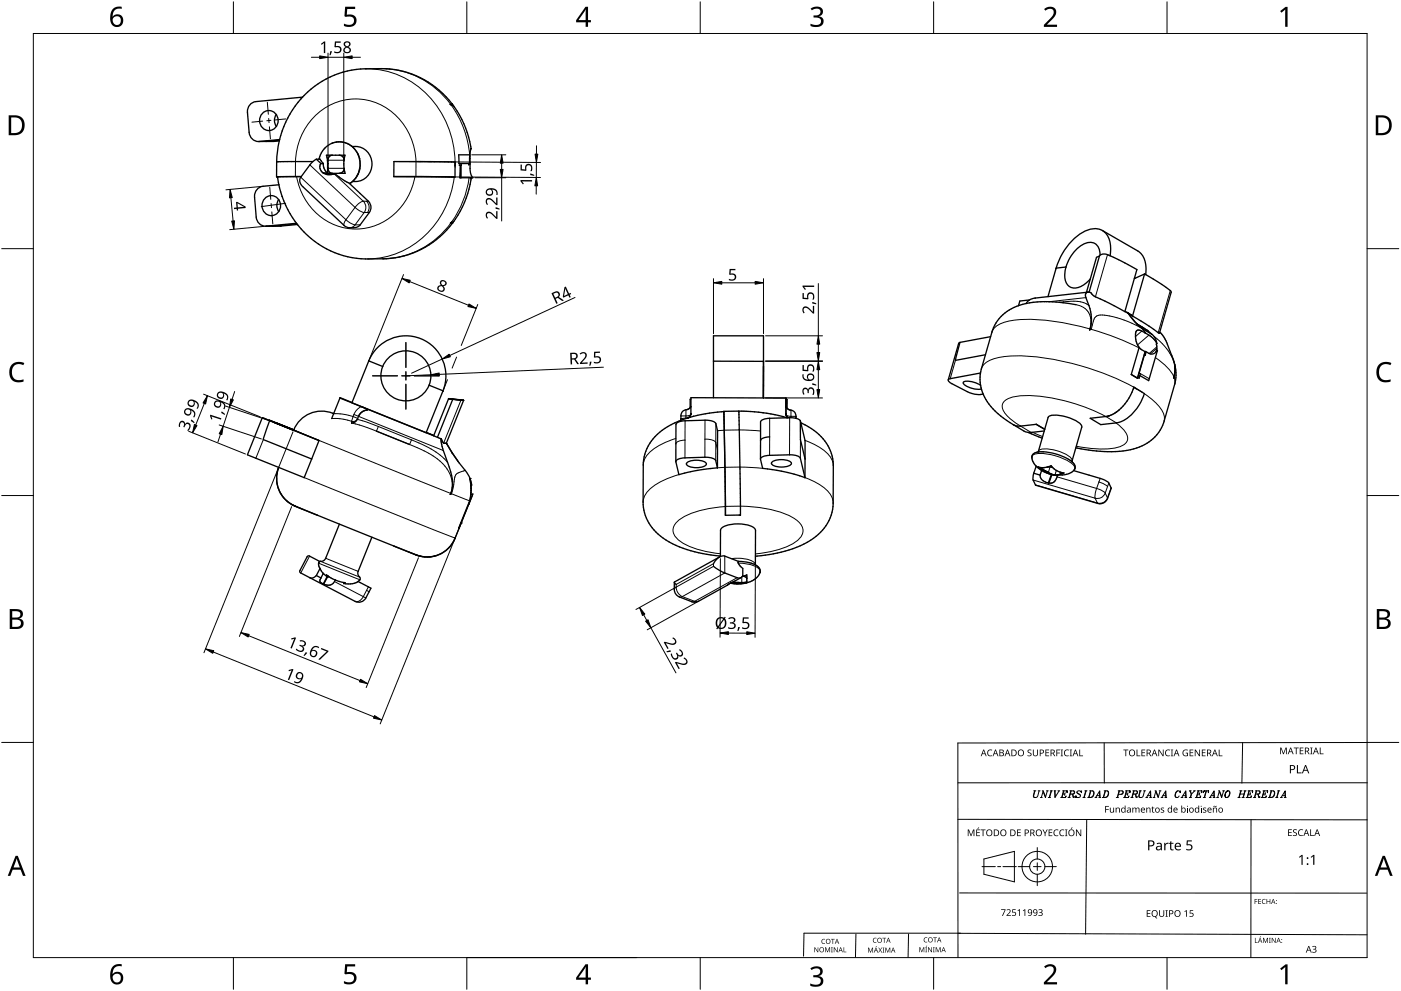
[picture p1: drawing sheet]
<svg xmlns="http://www.w3.org/2000/svg" width="420mm" height="297mm" viewBox="0 0 420 297" stroke-linecap="round" stroke-linejoin="round" font-family="sans-serif">
<g fill="none" stroke="#000" stroke-width=".4">
<path d="M78.9 33.8a2.87 2.87 0 0 1 4.5 2.3 2.87 2.87 0 0 1-4.5 2.4 3.1 3.1 0 0 1 0-4.7zM82.8 34.3a3.2 3.2 0 0 0 .1 3.6M90.7 29.1l2.3-2.1 2.7-2.1 2.7-1.5 3.1-1.4 3-.8 3-.5 8.2-.1 2.9 .3 2.9 .6 2.6 .9 2.8 1.3 2.6 1.7 2.2 1.7 3.9 4.1M90.7 29.1l-2.2 2.7-2 3.3-1.6 3.4-1.1 3.7M90.7 29.1l-14 1.4a2.95 2.95 0 0 0-2.5 3.2l.5 6a2.85 2.85 0 0 0 3 2.7l6.2-.6M135 31.3l.4 .3M135 31.3h.1M135.1 31.3h.6M135.6 31.2l.1 .2M135.6 31.2h.1M135.7 31.3h.1M135.7 31.3l1.9 2.9 1.8 3.5 1.1 3.4 .8 3.4"/>
<path d="M79.6 59.3a2.87 2.87 0 0 1 4.5 2.3 2.87 2.87 0 0 1-4.5 2.4 3.1 3.1 0 0 1 0-4.7zM83 48.5l-.1 4.5M83 48.5h.1M83.6 59.8a3.2 3.2 0 0 0 0 3.6M83.6 55.4l-4.7 .4a2.95 2.95 0 0 0-2.6 3.3l.5 6a2.85 2.85 0 0 0 3.1 2.7l9-.9M83.8 42.2l-.6 3.2-.2 3.1M83.8 42.2l-4.1 .2M83.8 42l-6.3 .4M88.9 52.9l-5.7 .1 .8 3.8 1.2 3.7 1.8 3.5 1.9 2.9M90.3 52.9l-7.4 .1 .3 .1M93.8 48.4l-10.8 .1M94.9 47.7h1.1l1 1.3"/>
<path d="M94.9 47.7l1.4 1.3M94.9 47.7l-1.7 1.3-3 4.1a2.08 2.08 0 0 0 .6 2.8l12.4 11.7a4 4 0 0 0 4.8-.2l2.8-3.7a2.62 2.62 0 0 0-.3-3.4l-5.8-5.5-3-1.7a2.02 2.02 0 0 0-2.4-.8M95.9 50l.3 1 .7 .9M96.3 49l-.4 1M96.3 49h.7M96.4 45.8l-.7 1.9M96.9 51.9h.1M97 49a3.4 3.4 0 0 0 1.3 2.9M97 51.8l.1 .2M97.1 52l1.5 .4M98.2 49v2.9h-1.2M98.2 49h.2"/>
<path d="M98.2 50.2v.2M98.3 51.8l1 .5M98.7 52.4h-.1M99.3 52.3l-.6 .1M99.7 46.5l-1 .5-.3 1v2.9l.6 .8 .7 .3M99.7 46.5h-1.8l.3 2.5M99.7 46.5h3.8l-.4 1.7 .1 2.2M101.7 46.5l1.1 .5 .4 .8M101.9 51.9l-4.8 .1M103.2 50.4v.1M103.2 50.5l.3 1.5-1.6-.1M103.2 50.6l-.4 .9-.9 .4"/>
<path d="M105.6 43.9a5.3 5.3 0 0 1 6 5.2 5.3 5.3 0 0 1-5.9 5.3M105.6 43.9l-.1-.1a6 6 0 0 0-9.1 2M105.6 43.9a7 7 0 0 1 .1 10.5M105.7 54.4l-.8 .6M118.1 52.9v-4.5h11.1l7.3 .2v4.5M118.1 52.9l18.4 .2M118.1 52.9h.1M124.4 52.9l12.1 .2M138.1 49.6v3.7M138.1 49.6h-.4M140.6 49v.3M140.6 49.3h.1"/>
<path d="M140.9 46.4h-3.3v2.6h3.2M140.9 46.4h.1M140.9 46.4l-.1 2.7M140.9 46.6l.1 2.4M141 49.3h-.4M141 49.1l.1 2.6 .7 1.6h-3.9l.2-3.7M141.2 53.3v.1M141.2 53.4h.3M141.2 53.4l.1 .1M141.2 44.5l-.3 1.9M141.3 44.5h.1M141.3 53.5h.1"/>
<path d="M141.3 53.5l-.7 3.5-1.2 3.4-1.5 3.2-2.1 3.2M141.4 53.3l.1 .1M141.5 53.4h-.2M88.9 66.9l2.3 2.7 2.9 2.6 2.9 1.9 3.4 1.6 3.2 1.1 3.3 .6 7.9 .2M89.2 67.3l-5 .5h-4.6M114.9 77.6h-.1M135.1 66.9h.1M135.4 66.5l-.3 .4M135.8 66.8l-.7 .1M135.8 66.8l-1.9 2.2-2.2 2.1-2.5 1.9-2.6 1.6-2.8 1.3-2.9 .9-3 .6-3 .2M135.8 66.8h.1M329.7 76.7l-.9 .4-3 10.5"/>
<path d="M329.7 76.7l-3.1 10.9M329.9 76.5a3.2 3.2 0 0 0-1.5-3.5 3.2 3.2 0 0 0-3.8 .4 12 12 0 0 0-4.9 6.6M330.6 69.1l10.6 6.1a6.6 6.6 0 0 1 2.4 7.1M332.9 76.7l8.1 4.1-3.7 12.6-7-3.6a5.8 5.8 0 0 1-3.3-2.1l-.4-.1M332.9 76.7l-.4-.2a2.34 2.34 0 0 0-2.8 .2M332.9 76.7a7.2 7.2 0 0 0-2.3-7.6 6.9 6.9 0 0 0-7.5 1.6 19.8 19.8 0 0 0-6.4 9.7M305.5 91.6l-2.1 .9-2 1.3-1.7 1.7-1.3 1.8-.9 2.3-3.5 12.2M307.8 91l3.3-.5 3.5-.1 4.2 .3 3.8 .6M307.8 91l-2.3 .6M308.7 89.9l-2.9 .3-.4 1.4M316.7 80.5h.1M316.7 80.5l-2.4 8.4"/>
<path d="M316.7 80.4v.1M319.7 80a5.1 5.1 0 0 0 1.2 6 4.8 4.8 0 0 0 5.4-1.7l.7-.7M319.7 80l-3 .4M326.3 87.6l-.6 .2-.2 .8 1.4 3.9 .3 1.9 .1 2.5-.5 2M326.3 87.6l-15.9 1.7-1.6 .6-1 1.1M326.6 87.6h.1M326.6 87.6h-.3M326.8 98.9h.1M327.3 98.7l-.5 .2M337.4 93.3l.6 .4M338 93.7l.2 .1M338.2 93.8l2.8 3.3 3.3 2.1"/>
<path d="M338.2 93.8a13.4 13.4 0 0 0 4.9 4.6M338.2 93.8l1.4 .9M340.3 83.2l.2 .2M340.9 99.1l-.3 .8v1.8l.4 1.3 .6 1.1M340.9 99.1h.1M340.9 99.1l1-.1 2.8 1.6 1.4 1.2 .8 1.2M341 97.1l.2 .2M341.2 97.3l1.2 1.1M342.4 98.4l1 1.4M342.4 98.4l3.2 1.9M343.3 82.1l-3.7 12.6M343.3 82.1l.3 .2"/>
<path d="M343.3 82.1l-3.1 1.4M343.6 82.3l6.1 3.9a2.19 2.19 0 0 1 1.5 1.5l-3.5 12.2-8.1-5.2M344.1 99l.2 .2M344.3 99.2l1.3 1.1M347.8 99.5l1.1 1.2 .8 1.5 2.6 7.2M101.9 119.3l3.7 1.3M101.9 119.3l-2.4 6.2M101.9 119.3l29.3 11.8M110.5 108.3h.1M110.5 108.3l-5 12.4 22.3 9 5-12.4M110.6 108.3h.1M110.6 108.3h-.1"/>
<path d="M110.6 108.2l-.1 .1M110.6 108.2a12 12 0 0 1 15.6-6.7 12 12 0 0 1 6.7 15.6M110.6 108.2l4.2 1.7M114.8 109.9a7.5 7.5 0 0 0 4.1 9.7 7.5 7.5 0 0 0 9.8-4.1M114.8 109.9a7.5 7.5 0 0 1 9.7-4.2 7.5 7.5 0 0 1 4.2 9.8M128.7 115.5l4.2 1.6M132.8 117.3h.1M132.9 117.1l-.1 .2M134.5 119.6l-4.4 11M134.5 119.6l1.3 .1M134.5 119.5l4.5 .5M134.5 119.5v.1"/>
<path d="M134.5 119.5h.1M135.8 119.7l3.2 .3M135.8 119.7l-4.6 11.4M135.8 119.6l3.2 .4M139 120h.1M207.2 119.6l-.2 .1v2.5M214 108.3h15M229 108.3l-.1 11M229 109.9v9.4v-18.6h-15v18.5M229 108.2v.1M235.7 119.3v4.7M235.7 119.6h.1"/>
<path d="M235.7 119.3l-28.5-.1v4.7M235.7 119.3v2.6M235.8 119.6l.3 .2v2.6M235.8 119.6v2.4M287.9 102.6l-.4 .3-3.1 11M287.9 102.6l-1.4 5.4 9-1.7M294 111.8l-.1 1.8 .2 1.9M294.1 111.8l-9.1 1.7-.6 .4 .1 .4 .6 .5 5.3 2.8a7.2 7.2 0 0 0 4.4 .5M294.1 115.5l.7 2.6M294.1 115.5a7 7 0 0 0-5.1-1.1l-.1 .3a4.6 4.6 0 0 0 3.7 1.9h1.7M294.8 118.1l1.5 2.6 1.9 2.3 2.5 2.2 3.2 2.1M297.1 100.9l-9.2 1.7"/>
<path d="M339.3 112.2l1.9 1.2M339.3 112.2l1.8 1.1M341.1 113.3l.1 .1M341.6 104.1l1.9 1.4M341.6 104.1l-2.3 8.1M343.2 106.3l.2 .1M343.2 106.3l-2 7.1M343.4 105.3l-2.3 8M343.5 106.4h.1M343.5 105.3l-.3 1M343.7 105.4l-.2 1M345.6 100.3l.9 1.1 .4 1.6"/>
<path d="M346.9 103l-.1 .1 .1 1.3-.2 1 .4-.4M347.1 105a2.11 2.11 0 0 1-3.5 .4M347.1 105l-2.6 9.1-2.6-1.5-.3 .8M352 113.3h.1M352 112.8v.5M352.3 109.4h.1M352.3 109.4l.1 .4M352.3 109.4l.4 2.6-.2 2.3-3.4 12.1-1.5 3-2.1 2.4-2 1.3-2 1-2.5 .7-2.5 .4-6.5 .1-7.4-1.1M352.4 109.8h.1M352.4 109.8v1.6l-.4 1.9M78.7 125.2l-4.5 11.1 17 6.9 2.3-5.6M78.7 125.2l2.2 .9"/>
<path d="M78.7 125.2l17 6.8M80.8 125.9v.1M80.9 126.1l-1.9 5.7 14.5 5.8M80.9 126.1l14.8 5.9M82.3 126.6l5.6 2.3zM83 126.8l5.1 2.1zM83.3 127l-2.5-1.1 7.3 2.9M88.1 128.9h.1M95.7 132l-2.2 5.6M99.9 123.9l.2 .1M100.1 124a9 9 0 0 0-12 4.9M105.4 126.8h.1"/>
<path d="M107.5 124.8l-.7 1.4-1.4 .6M108.3 121.9l1.9 .9-.3 .1M109.9 122.9l-1.4 .7-1 1.2M109.9 122.9a3 3 0 0 0-2.4 1.9M112.9 129.2l9.9 4M127.8 129.6l2.3 .9M131.2 131.1l1.2 .5M132.3 131.6l.4 2.6 2.4 6.9a9 9 0 0 1 0 7.1M132.4 131.6h-.1M133.9 132.8l1.8 3.1M134 133l3.4 5.4M137.4 138.4l2.7 3.3 .9 1.7"/>
<path d="M139 120l-5.1 12.8a1.05 1.05 0 0 1-1.5-1.1v-.1M202.7 138.3v-11.1a2.68 2.68 0 0 1 2.8-1.1l5.9-.2a4 4 0 0 1 3.3 1.1l.5 2.1v11.1M202.8 138.1l.7-.5 1.2-.3 6.7-.2a4 4 0 0 1 3.2 1l.6 2.1-6.1 .8-5.5 1.3-.9-3.9zM204.1 126l-2.8 1.3-2.5 1.5-1.9 1.6-1.7 2a12.2 12.2 0 0 0-2.3 7l.1 13 1 3.2 1.9 3 1.5 1.5 1.9 1.5 4.5 2.3 5.8 1.8 6.4 1M206 138.8a5.5 5.5 0 0 1 5.7 0l.2 .3a2.92 2.92 0 0 1-3.1 1.1l-1.5-.2a1.22 1.22 0 0 1-1.3-1.2zM206.1 125.3l-2 .7M206.2 125.3h.1M206.9 124.7l-.7 .6M206.9 124.8l-.7 .5 1.8-.5M207.1 124.4l-.2 .4M207.2 124.2l-.1 .2M207.2 124.1h.1"/>
<path d="M207.2 124v.1M207.2 123.9h.1M207.2 123.9l-.1 .5M207.2 121.9l-.5 .5-.7 .4a1.81 1.81 0 0 0-1.8 1.9l-.1 1.3M207.2 121.9h.1M208 124.8h.1M217.1 123.5v-.2l.1 5.6M217.1 123.4l-4.6 .5-4.5 .9M217.1 123.4l.1 5.6M217.2 129l.2 11.1M221.6 123.2l.5 31.2M221.6 123.2l-4.5 .1"/>
<path d="M221.6 123.2l7.6 .6 6.8 1.4M228.1 132.1v5.5M228.2 137.3l.7-.5 1.2-.3 6.7-.2a4 4 0 0 1 3.2 1.1l1.4 5.8-5.9-1.7-6.8-1.1-.6-2.7zM230.8 130.9l-1.4 .2a1.48 1.48 0 0 0-1.3 1M231.5 138.6a5.5 5.5 0 0 1 5.7 0l.2 .3a2.93 2.93 0 0 1-3.1 1.1l-1.5-.2a1.21 1.21 0 0 1-1.3-1.2zM235.7 124v.4M235.7 124h.1M235.7 124.1h.1M235.7 124.1v.3M235.7 121.9v2.2M235.7 121.9l.1 .2M235.7 124.4l.5 .8"/>
<path d="M235.7 124.4l.3 .5M235.8 122.1l.2 .3M236 124.9h.1M236 122.4l.6 .4a2.24 2.24 0 0 1 2.1 2.6M236 124.9l.3 .3M236.2 125.2h.1M240 126.1l1.4 5.9v5.6M240 126.1l.1 5.7 1.3 5.8M240 126.1a4.5 4.5 0 0 0-3.2-.9l-7.4 .4a1.18 1.18 0 0 0-1.3 .9v5.6M240.2 126.7l3.1 1.8 2.5 1.9 1.9 2.3 1.3 2.4 .6 1.9 .3 1.9v12.1a14.7 14.7 0 0 1-9.9 12.6l-3.1 1.2-3.2 .8-7.2 1.1M241.4 137.6v5.6M303.9 127.3l4 2.2 1.3 .1 4-.4"/>
<path d="M303.9 127.3h.1M308.4 129.6l4.1 1.7M309.5 137v.1M309.5 137.1a4.2 4.2 0 0 0 1.3 2.6M310.8 139.7l1.6 1.3M310.8 127.2l-5 .5-1.9-.4M310.8 139.7l-.8 2.1M310.8 127.2l2.5 1.5M310.8 127.2h.1M310.8 127.2l2.5 1.4M311.3 140l2 1.4M311.3 140l1.2 .2"/>
<path d="M311.3 140l1.8 1M311.3 135.5a1.74 1.74 0 0 0-1.8 1.5M311.3 135.5l3-10.4a3.4 3.4 0 0 1 3.5-.6 11.5 11.5 0 0 1 6.4 2.8l.2 .7-2.9 10.1M312.8 135.4l-1.5 .1M312.8 135.4h.1M312.8 135.4a15 15 0 0 1 8.7 3M314.9 140h-.9M314.9 140h.1M314.9 140l.8 .1M321.5 138.4h.1M321.5 138.4a1.81 1.81 0 0 1 .8 2.3M321.5 138.1v.3"/>
<path d="M327 125.4l5.2-.7 2.6-1.2 1.6-1.3 1.6-2 1.1-1.9 .9-2.2 3.2 1.9a13.5 13.5 0 0 1-7.7 8.6l-5.4 .7zM87.7 151.3a9 9 0 0 1-4.1-11.2 9 9 0 0 0 5 11.7M87.7 151.3h.1M87.7 151.3l.9 .4M88.6 151.8l6.6 2.7M88.6 151.7h.1M88.6 151.7l2.2 .9M90.9 152.7l31.6 12.7M95.2 154.4v.1M101.8 157.1l-4.1 10.2a1.7 1.7 0 0 1-1.7 1M135.1 148.2h-.1M135.4 148l-.4 .2"/>
<path d="M137.8 158.1l-1.3 3.2M138.3 156.7l-.5 1.4M138.3 156.7l-.6 1.5M140.6 151.1h.1M140.6 151.1l-2.3 5.6M140.9 143.5l.1 .7M140.9 143.4v.1M140.9 143.4l.1 .1M141 143.5l.5 1.9-.3 .1 .1 2.1M141 143.4h-.1M141 144.2l.2 3.4M141.1 149.1l-.2 .9-3.3 8.4 .2-.3"/>
<path d="M141.2 148.2l-.1 .9M141.2 148.2l.6-.1-1.2 3M141.2 147.6v.6M141.3 147.6l-.1 .6M141.7 148.4l-1.1 2.7M215.2 140.2h.1M217.4 140.1l.2 11.7M217.4 140.1l.2 14.4M217.6 154.4v.1M221.7 154.4h.4M222.1 154.4l-4.5 .1M310 141.8l-.2 1.1a2.97 2.97 0 0 0 .7 2.4l18.7 5.6a2.4 2.4 0 0 0 3-1.5l1-3.2a3.5 3.5 0 0 0-2.7-2.6l-8.5-2.5a6 6 0 0 1-4.8 1.3"/>
<path d="M310 141.8l1.9 .6M311.9 142.4a2.76 2.76 0 0 0 2.5 2.4M312.4 141l.1 .1M312.4 141l-.5 1.4M312.5 141.1h.1M312.5 141.1l1.9 .8M312.5 140.2l-.3 .1 3.3 1.9M313.1 141l.2 .1M313.1 141l.2 .4M313.2 140.1l-.7 .1M313.3 140.1h-.1M313.3 141.1l2 1 1.1 .3"/>
<path d="M313.3 141.4l1.1 .5M313.3 141.1v.3M314 140l1.2-.4 .5 .5M314 140l-.7 .1M314.2 141.5h.1M314.2 141.5l.1 .1M314.4 144.7l.2 .1M314.4 144.8h.1M314.4 141.9l.6 .2M314.4 141.9l.9 .3-.9 2.6M315.5 142.2l-.9 2.6M315.5 142.2l.9 .2"/>
<path d="M315.6 142.3h.1M315.6 142.3l1.6 .1M315.7 140.1v.1a5.8 5.8 0 0 0 3.4 1.6l-1.1 .4M317.2 142.4l-.2 .5a2.12 2.12 0 0 1-2.4 1.9M318 142.2l-1.6 .2M318.2 141.6l.1 .3M318.3 141.9l-.3 .3M318.3 141.9h.1M322.3 140.7l-.3 .3M322.3 140.7h-.1M94.9 172.5l1.4 .7M94.9 172.5l-.4 .4a1.48 1.48 0 0 1-1.6 .3"/>
<path d="M96 168.3h-.1M96 170.4a1.28 1.28 0 0 1-.1-2.1l-3.1-1.6h-.5l-2.3 4.3v.5l16.5 8.7a2.4 2.4 0 0 0 3.2-1l1.5-2.9-3.8-2M96 170.4l-1.1 2.1M96 170.4l1 1.5M96.3 173.2a1.05 1.05 0 0 0-.3 1.2 1.05 1.05 0 0 0 .9 .6M96.9 175h.1M96.9 171.9l1.2 .9M97 171.9l-.7 1.3M97 175l.1 .1M98.1 172.8l.1 .1M98.1 172.8l-1.1 2.2M98.2 172.6v.3"/>
<path d="M98.4 172.7l-1.3 2.4M98.4 172.7l2.1 1.2M98.4 172.7l-.5-.4 .3 .6M100.5 173.9l3 .7-.4 .3M100.5 173.9a2.34 2.34 0 0 1-3.4 1.2M103.1 174.9h.1M107.4 174.3l-.2 .1a6.1 6.1 0 0 1-4.1 .5M107.9 173.8l-.5 .5M111.5 161l-4.1 10.2-.1 .8 .7 1.1-.1 .7M118.1 163.7h.1M136.5 161.4a9 9 0 0 1-11.8 4.9l-6.6-2.6M136.5 161.3v.1"/>
<path d="M136.5 161.3a9 9 0 0 1-8.1 5.6l-2.5-.2-3.3-1.3M136.5 161.3h.1M202.2 174.5a4.7 4.7 0 0 0 .4 3.6l1.2 .8 3.7 1.5 1.2 .1 9.4-5.1M214 169a3.7 3.7 0 0 1 3.4-2.3l4.1 1.6a1.72 1.72 0 0 0 1.1 2l.2 2.2-.6 .6-.5 .2-4.7-1.7-3-1.8M215.8 166.9l-13.6 7.6 .6 .7M216 166.8l.1-7.8a3.3 3.3 0 0 1 3.2-1.8 9.9 9.9 0 0 1 6.9 1l.4 .8-.1 10.3M218.1 175.4h.1M218.6 175h.1M218.6 175l-.5 .4M219.1 174.8l-.5 .2M219.2 174.7l-.1 .1M219.2 174.7l2.3 .2"/>
<path d="M219.4 174.6h4.6M219.5 174.6l-.3 .1M219.5 174.6h.1M219.5 174.6h.5M221.4 168.3l3.2 .3M221.5 174.6v.3M222.2 173.1l-2.7 1.5M222.9 172.7l.8 .3 .3 .5M223 172.7l1-.4v1.2M223 172.7l-.4 .1M224 174.3l-.4 .2-1.1 .1M224 174.6l-2.5 .3"/>
<path d="M224 173.5v1.1M224.6 168.6l1.9 .7M226 173.8l-1.4 .7-1.8 .4-1.9 .1-1.9-.2M226.5 169.3h.1M226.5 169.3a1.98 1.98 0 0 1 1.4 2.3M227.9 171.6l-.7 1.2-1.2 1M227.9 171.6h.1"/>
</g>
<g fill="none" stroke="#000" stroke-width=".3">
<path d="M109.8 20.6a27.1 27.1 0 0 1 26.3 23.6l.4 5.9M114.2 20.6a25.8 25.8 0 0 1 20.9 10.7M135.1 31.3h.1M135.1 31.3h-.1M135.6 31.2h.1M135.6 31.2l-.5 .1M136.1 31.8l-.7-.2a29.8 29.8 0 0 1 5.5 14.8M82.2 42.4h-4.5M88.6 52.9a23.6 23.6 0 0 1 2.9-14.4 17.4 17.4 0 0 1 31.1 1.4 23.4 23.4 0 0 1 2.1 13M90.2 53.1l13.6 12.8M92.9 49.4l13.6 12.8M98.4 48h4.8"/>
<path d="M98.4 50.5h4.8M99.5 43a6.4 6.4 0 0 1 6.5 1.3 6.4 6.4 0 0 1 1.8 6.4l-.5 1.5-.8 1.3-1.7 1.5M100.3 52.2l8.7 8.1M124.4 52.9a18.1 18.1 0 0 1-22.2 15.1 18.9 18.9 0 0 1-13.3-15.1M136.2 53.1a27.1 27.1 0 0 1-25.9 24.5M137.8 49l-.1 .6M138.3 49.5l-.2 .1M138.3 49.5h.1M138.3 49.1v.4M138.3 49v4.3M140.6 49v.3M140.7 53.3a29.6 29.6 0 0 1-5.3 13.2l.7-.1"/>
<path d="M140.8 47.5h.1M82 67.8h-2.1M82 67.8h-.2M84.3 67.8h-2.3M89.1 67.1l-7.1 .7M103.8 65.9l-.7 1.2 .1 .5M103.8 65.9l1.6 1.1 1.1 .4M106.5 62.2l1.6 1.1 1.1 .4M106.5 62.2l-2.7 3.7M106.5 67.4l-.9 .7-.7 .2M106.5 67.4h1.5M109 60.3a4.7 4.7 0 0 0-2.5 1.9"/>
<path d="M109 60.3a2.61 2.61 0 0 1 .2 3.4M109 60.3h1.5M109.2 63.7l-2.7 3.7M109.2 63.7h1.6M109.9 60.3a2.61 2.61 0 0 1 .3 3.4M135.2 66.9h.5M135.2 66.9a25.8 25.8 0 0 1-20.3 10.7M135.2 66.9h-.1M135.3 66.8l-.1 .1M135.7 66.9h.1M136.1 66.3v.1M332.1 76.3l-3.6 12.7"/>
<path d="M318.9 90.5l-.1 .3M318.9 90.5l.4-.1a9.9 9.9 0 0 1 7.3 1.2M318.9 90.5l-1.2 .1M322.6 91.3a5.2 5.2 0 0 1 4.2 7.3M325.7 89.2l-11 1.2M326.8 98.6a55.9 55.9 0 0 0-24.4-2.3 5.9 5.9 0 0 0-4.9 3.3M326.8 98.6h.1M326.8 98.6v.3M337.3 93.4l2.3 1.3M342.4 98.4l-.7-.4a24.3 24.3 0 0 0-12.3-3.5 2.59 2.59 0 0 0-1.7 2.7l-.4 1.5 7.6 2.6 6.7 3M342.4 99.2l-1.9 1.7M351 87.1l-3.7 12.6"/>
<path d="M138.2 120l-5.2 12.8M286.5 108l-1.5 5.5M294.3 110.5a6 6 0 0 1 5-3.3 56.9 56.9 0 0 1 24.9 2.5 69.1 69.1 0 0 1 18.4 7.9M341.2 113.1l.4 .3M341.6 111.8l3.1 1.7M341.7 111.8l.3 .3M342 112.1l-.1 .5M342 112.1h.1M343.2 118a13 13 0 0 1 6 6.9l-.1 1.3M343.2 106.2l.3 .2M344.6 100.4l-3.4 3M346.1 100.8l3.1 2.9 2.2 3.2a7.9 7.9 0 0 1 .6 5.9 14.8 14.8 0 0 0-5.5-5.6"/>
<path d="M346.9 104.4l-1.9 1.7M346.9 104l-2.3 2M352.1 113h.1M352.1 113l-.1 .3M352.1 113l.3 1.4-.1 .9M352.4 109.8v1.4l-.3 1.8M79 131.8l-2.3 5.6M83.3 127h.1M88.1 128.9l47 19M99.5 125.5h2.7l3.2 .8M99.8 123.9l3.2 .3 2.9 .7M105.4 126.3v.5l3.2 .9 4.3 1.5"/>
<path d="M105.9 124.9l-.5 1.4M105.9 124.9l1.3 .5a1.27 1.27 0 0 1-1.8 .9M106.1 124.2l-.2 .7M106.1 124.2l1.4 .6M107.2 125.7h.1M107.2 125.7l6.3 2.1M107.5 124.8l25.5 10.2M108.3 121.9l-1.3 .9-.9 1.4M112.9 129.2l9.9 4M113.5 127.8l9.9 4M113.5 127.8l-.6 1.4M122.8 133.2l5.4 2.5 3.8 2.5a8.7 8.7 0 0 1 3.1 9.7"/>
<path d="M123.4 131.8l3.2 1.4a21.4 21.4 0 0 1 7.6 5.4M123.4 131.8l-.6 1.4M127.8 129.6l2.3 .9M133.9 132.8h.1M202.7 131.4a16.8 16.8 0 0 0-9.1 5.7l-.7 2.3M204.2 124.7h1.5M205.4 131.9l-1.4 .2a1.47 1.47 0 0 0-1.3 .9M205.4 131.9v5.3M205.5 126.1l-.1 5.8M205.7 125.3l-1.5 .2M205.7 125.3v.2M205.7 124.7v.6"/>
<path d="M205.7 122.8v1.9M206.1 125.3h.1M206.3 125.3h-.6M207.2 124.2l-.5 .3-1 .2M211.4 131.6v5.5M211.4 131.6a4 4 0 0 1 3.3 1M211.4 125.9v5.7M214.7 132.6l.5 2.2M214.7 132.6l-.1 5.5M214.7 127v5.6M215.2 129.1l6.5-.2 6.4 .3M230.8 125.4v11.1"/>
<path d="M235.7 124h.1M235.7 124.2l.6 .5 .9 .1M236.8 125.2v11.1M237.2 124.8h1.5M237.2 124.8v.4M237.2 122.9v1.9M240.1 131.8l-.1 5.6M241.4 132a13.8 13.8 0 0 1 8.2 6.1l.3 1.5M309.5 137v-.1a1.54 1.54 0 0 1 1.9-1 15.6 15.6 0 0 1 10.7 3.8l.2 1M309.6 129.6l3.1 1.3M311.4 135.2a3.4 3.4 0 0 1 3.5-.5 11.5 11.5 0 0 1 6.4 2.7l.2 .7M314.9 140l-.5 1.6"/>
<path d="M334.7 126.8l2.3 2.1a2.77 2.77 0 0 1 1.1 2.8 2.77 2.77 0 0 1-2.2 2.2 26.3 26.3 0 0 1-13.1-.1M334.8 126.8l-3.2-2a54.1 54.1 0 0 0-25-6.2 7.6 7.6 0 0 0-5.7 2 2.97 2.97 0 0 0 .8 3.6l2.2 2.1 5.3 3.3M88.6 151.7v.1M91.2 143.1l45.3 18.2M135.1 147.9h.1M135.1 147.9l-.1 .3M137.8 158.1h.1M139.5 141l-.4 .1a2.89 2.89 0 0 0-2.8 2.2l-.4 2.9-.5 1.8 5.5 2.1M139.5 141h.1M203.6 142.2a18.2 18.2 0 0 0-10 5.9l-.6 1.6-.1 .8M215.2 140.2l6.7-.2 6.8 .4M217.6 151.8a25.9 25.9 0 0 0-14.2 4.3 3.4 3.4 0 0 0 0 5.7 23.5 23.5 0 0 0 12.6 4.2"/>
<path d="M217.6 151.8a39.5 39.5 0 0 1 19.7 3 5.5 5.5 0 0 1 3.5 4.3 5.3 5.3 0 0 1-3.4 4.1l-2.5 1.1-3 .8-5.4 .9M241.4 143.1a13.7 13.7 0 0 1 8.2 6.1l.3 1.6M309.8 143.9l18.6 5.4M310.5 145.3l18.6 5.5M312.8 140.2l-.1 .5M316.8 141l-.4 1.4M317 142.9l11.9 3.5M318 141.5l-.1 .7M328.4 149.3l.7 1.5M328.9 146.4l1.6 .7 1 .7M328.9 146.4l-.5 1.8v1.1M329.1 150.8l.1 .1"/>
<path d="M329.6 144.5l1.6 .6 .9 .8M329.9 143.4l-1 3M331.5 147.8a2.5 2.5 0 0 1-3.1 1.5M331.5 147.8l.6 1.5M332.1 149.3a2.5 2.5 0 0 1-3 1.5M332.1 149.3l.1 .1M332.5 144.8l-1 3M333.2 146.2l-1.1 3.1M92.8 166.7l-2.6 5M95.5 168.8l12.4 5M96.2 168.3l11.6 4.7M97.7 167.3l9.7 3.9"/>
<path d="M100.3 174.3l9.4 4.9M109.9 177l.8 .4M110.5 175.9l-1.9 3.5a1.93 1.93 0 0 1-2.1 .8M124.8 166.3h-.1M136.5 161.3h.1M202.8 176a3.2 3.2 0 0 0 1.8 2.8M202.8 175.2l11.2-6.2v.8l-11.2 6.2zM202.8 176l-.6 .7M204.6 178.8l-.8 .1M204.6 178.8l3.7 1.4M217.4 166.7v5l-12.8 7.1M219.3 167.5a11.1 11.1 0 0 1 6.8 1l.4 .8"/>
<path d="M220 174.3v.3M221.1 173.2l-12.8 7M221.4 168.8a8 8 0 0 1 6.5 2.1v.7M222.5 172.9v1.7M208.3 180.2l-.8 .2M209.5 180.2h-1.2"/>
</g>
<g fill="#000">
<circle cx="138.3" cy="156.7" r=".2"/>
<circle cx="141" cy="143.4" r=".2"/>
<circle cx="98.2" cy="172.9" r=".2"/>
</g>
<g fill="none" stroke="#000" stroke-width=".3">
<path d="M310 237h.7M310.3 237l-.4 1.8a.75 .75 0 0 0 .8 .2 .75 .75 0 0 0 .6-.5l.3-1.5M310.4 237a2.08 2.08 0 0 0-.3 1.9l.2 .1M311.3 237h.6M312 239h.6M312.6 237h.3l.6 1.8M312.9 237l-.6 2M313.8 237h.6M314.1 237l-.6 2-.6-1.7M314.4 239h.7M314.9 237h.7M315.2 237l-.5 2"/>
<path d="M315.3 237l-.5 2M316.1 237h.6M316.3 237l.1 2 1.2-2M316.4 237l.1 1.9M317.3 237h.5M318.1 239h1.4l.2-.4-.3 .4M318.7 237h1.4l-.1 .6v-.6M318.8 238h.5M319 237l-.6 2M319.1 237l-.6 2M319.4 237.6l-.2 .8M320.3 239h.7"/>
<path d="M320.9 237h1l.4 .3-.2 .6-1.1 .1M321.1 237l-.5 2M321.2 237l-.5 2M321.4 238l.3 .2 .2 .8 .3-.2M321.7 238.2l.2 .7h.3M321.9 237l.3 .5-.4 .5M323 237.5l1 .9M324.2 237.2l.2-.2-.1 .6a.68 .68 0 0 0-.6-.6 .68 .68 0 0 0-.7 .5l1 .9a.67 .67 0 0 1-.6 .7 .67 .67 0 0 1-.7-.6l-.1 .5 .2-.1M324.8 239h.6M325.3 237h.7M325.6 237l-.5 2M325.7 237l-.6 2"/>
<path d="M326.8 237h.8a1.1 1.1 0 0 1 .4 1.3 1.1 1.1 0 0 1-1 .7h-.8M327 237l-.5 2M327.2 237l-.6 2M327.6 237a1.16 1.16 0 0 1 .4 1.2 1.16 1.16 0 0 1-1 .8M328.4 239h.5M328.6 239l1.2-2 .1 2M328.9 238.5h.9M329.5 239h.6M329.7 237.2l.1 1.8M331.1 237h.9a1.1 1.1 0 0 1 .4 1.3 1.1 1.1 0 0 1-1 .7h-.8M331.1 222.7l.1 12M331.4 237l-.5 2"/>
<path d="M331.5 237l-.5 2M332 237a1.16 1.16 0 0 1 .3 1.2 1.16 1.16 0 0 1-.9 .8M334.8 239h.6M335.3 237h1.2l.4 .3-.3 .7-1.2 .1M335.6 237l-.5 2M335.7 237l-.6 2M336.5 237l.3 .5-.6 .6M337 239h1.4l.2-.4-.3 .4M337.5 237h1.5l-.1 .6v-.6M337.6 238h.6M337.8 237l-.6 2M337.9 237l-.6 2"/>
<path d="M338.3 237.6l-.2 .8M339.1 239h.7M339.7 237h1.1l.3 .3-.1 .6-1.2 .1M340 237l-.6 2M340.1 237l-.6 2M340.3 238l.3 .2 .2 .8 .2-.2M340.6 238.2l.2 .7h.2M340.8 237l.2 .5-.3 .5M341.6 237h.7M341.9 237l-.4 1.8a.75 .75 0 0 0 .8 .2 .75 .75 0 0 0 .6-.5l.3-1.5M342 237a2.08 2.08 0 0 0-.3 1.9l.2 .1M343 237h.5"/>
<path d="M343.6 239h.6M343.8 239l1.3-2v2M344.2 238.5h.9M344.8 239h.5M345 237.2l.1 1.8M345.8 239h.6M346.4 237h.3l.6 1.8M346.7 237l-.6 2M347.6 237h.6M347.9 237l-.6 2-.6-1.7M348.2 239h.6M348.4 239l1.2-2 .1 2"/>
<path d="M348.8 238.5h.8M349.3 239h.6M349.5 237.2l.1 1.8M353.2 237a1.29 1.29 0 0 0-.3 2M353.8 237.2l.2-.2-.1 .6a.67 .67 0 0 0-.7-.6 .67 .67 0 0 0-.6 .6l-.2 .7a.63 .63 0 0 0 .5 .7 .63 .63 0 0 0 .7-.4M354.2 239h.6M354.4 239l1.2-2 .1 2M354.8 238.5h.8M355.3 239h.6M355.5 237.2l.1 1.8M356.7 237h.5M356.7 239h.6"/>
<path d="M356.9 237l.3 1-.3 1M356.9 237l.4 1-.2 1M357.9 237h.6M358.3 237l-1 1M358.5 239h1.4l.2-.4-.3 .4M359 237h1.5l-.1 .6v-.6M359.1 238h.6M359.3 237l-.5 2M359.4 237l-.5 2M359.8 237.6l-.2 .8M360.9 239h.6M361.1 237l-.2 .6 .1-.6h1.5l-.1 .6v-.6"/>
<path d="M361.7 237l-.6 2M361.8 237l-.6 2M362.7 239h.5M362.9 239l1.2-2 .1 2M363.2 238.5h.9M363.8 239h.6M364 237.2l.1 1.8M364.9 239h.5M365.4 237h.3l.7 1.8M365.7 237l-.5 2M366.7 237h.5M367 237l-.6 2-.7-1.7"/>
<path d="M368.2 237a1.4 1.4 0 0 0-.5 2 1.18 1.18 0 0 0 1-.7 1.18 1.18 0 0 0-.2-1.3 1.18 1.18 0 0 0-1 .8 1.18 1.18 0 0 0 .2 1.2M368.5 237a1.37 1.37 0 0 1-.5 2M371.2 239h.7M371.8 237h.7M371.9 238h1.2M372.1 237l-.6 2M372.2 237l-.6 2M372.5 239h.6M372.7 222.6l-.3 12.1M373.1 237h.6M373.3 237l-.5 2M373.4 237l-.5 2"/>
<path d="M373.7 239h1.5l.1-.4-.2 .4M374.3 237h1.4l-.1 .6v-.6M374.4 238h.5M374.6 237l-.6 2M374.7 237l-.6 2M375.1 237.6l-.2 .8M375.9 239h.7M376.5 237h1l.4 .3-.2 .6-1.1 .1M376.8 237l-.6 2M376.9 237l-.6 2M377.1 238l.2 .2 .2 .8 .3-.2M377.3 238.2l.2 .7h.3"/>
<path d="M377.5 237l.3 .5-.4 .5M378.2 239h1.4l.2-.4-.3 .4M378.8 237h1.4l-.1 .6v-.6M378.9 238h.5M379 237l-.5 2M379.2 237l-.6 2M379.5 237.6l-.2 .8M380.9 237h.9a1.11 1.11 0 0 1 .4 1.3 1.11 1.11 0 0 1-1 .7h-.8M381.2 237l-.5 2M381.3 237l-.5 2M381.8 237a1.16 1.16 0 0 1 .3 1.2 1.16 1.16 0 0 1-.9 .8M382.6 239h.6"/>
<path d="M383.1 237h.7M383.4 237l-.5 2M383.5 237l-.6 2M384 239h.6M384.2 239l1.2-2 .1 2M384.6 238.5h.8M385.1 239h.6M385.3 237.2l.1 1.8M409.9 222.6l-122.6 .1v64.3M410 234.6h-122.7M287.3 245.6l122.7 .1M294.5 259.8h4"/>
<path d="M295.1 257.5l9.1-2.3v9.1l-9.1-2.3zM299.2 259.8h.9M300.8 259.8h4M305.4 259.8h3.4M309.9 259.8h2.3M311.1 254v3.5M311.1 258.6v2.3M313.4 259.8h3.4M325.9 245.6l-.3 34.4M375.2 245.7l-.1 41.3M256.7 280l-.1 6.9M272.5 280l-.2 6.9"/>
<path d="M287.3 279.7l122.7 .5M287.8 267.7h122.1M288.1 279.7h-47l-.1 6.9M311.1 262v3.5M140.1 287h50.8"/>
<circle cx="311.1" cy="259.8" r="2.29"/>
<circle cx="311.1" cy="259.8" r="4.6"/>
</g>
<path d="M10 10h400v277h-400z" fill="none" stroke="#000" stroke-width=".3"/>
<g fill="none" stroke="#000" stroke-width=".3">
<path d="M70 .5v9.5M140 .5v9.5M210 .5v9.5M280 .5v9.5M350 .5v9.5M.5 74.5h9.5M410 74.5h9.5M.5 148.5h9.5M410 148.5h9.5M.5 222.5h9.5M410 222.5h9.5M70 287v9.5"/>
<path d="M140 287v9.5M210 287v9.5M280 287v9.5M350 287v9.5"/>
</g>
<g fill="#000">
<path d="M103.5 2h3v.7h-2.4l-.1 1.7a1.98 1.98 0 0 1 2.4 .4 1.98 1.98 0 0 1 .2 2.5 2.88 2.88 0 0 1-3.5 .5v-.7a1.93 1.93 0 0 0 3-.6 1.37 1.37 0 0 0-.5-1.4 1.37 1.37 0 0 0-1.4-.1l-.5 .1-.4-.3zM243.1 2.6a2.32 2.32 0 0 1 3.7 .5 1.47 1.47 0 0 1-1.2 1.8 1.59 1.59 0 0 1 1.4 1.8 1.59 1.59 0 0 1-1.8 1.4l-2.1-.3v-.7a2.12 2.12 0 0 0 3.1-.5 1.21 1.21 0 0 0-1.6-1.3h-.6v-.7a1.53 1.53 0 0 0 2.1-1.1 1.49 1.49 0 0 0-2.6-.4zM313.1 2.7a2.03 2.03 0 0 1 2.1-.8 2.03 2.03 0 0 1 1.6 1.7 3.9 3.9 0 0 1-1.6 2.5l-1.2 1.3h3v.7h-3.9v-.6l1.5-1.6a2.56 2.56 0 0 0 1.3-2.9 1.62 1.62 0 0 0-2.4 .2zM383.9 3.3l1.6-1.2h.6v5.9h-.7l.1-5.2-1.2 1zM3.5 109.3a3.3 3.3 0 0 1 3.8-.5l-.3 .7a2.26 2.26 0 0 0-2.6 0 2.26 2.26 0 0 0-.8 2.6 2.12 2.12 0 0 0 3.1 1.7l.4-.1v.7a2.98 2.98 0 0 1-3.4-.4 2.98 2.98 0 0 1-.8-3.3zM413.5 109.3a3.3 3.3 0 0 1 3.8-.5l-.3 .7a2.26 2.26 0 0 0-2.7 0 2.26 2.26 0 0 0-.7 2.6 2.12 2.12 0 0 0 3.1 1.7l.4-.1v.7a2.98 2.98 0 0 1-3.4-.4 2.98 2.98 0 0 1-.8-3.3zM103.5 289h3v.7h-2.4l-.1 1.7a1.98 1.98 0 0 1 2.4 .4 1.98 1.98 0 0 1 .2 2.5 2.88 2.88 0 0 1-3.5 .4v-.6a1.93 1.93 0 0 0 3-.7 1.37 1.37 0 0 0-.5-1.3 1.37 1.37 0 0 0-1.4-.1l-.5 .1-.4-.3zM243 290.3a2.32 2.32 0 0 1 3.7 .5 1.47 1.47 0 0 1-1.2 1.8 1.59 1.59 0 0 1 1.5 1.7 1.59 1.59 0 0 1-1.8 1.4l-2.2-.2v-.7a2.12 2.12 0 0 0 3.1-.5 1.21 1.21 0 0 0-1.6-1.4h-.6v-.6a1.53 1.53 0 0 0 2.1-1.1 1.49 1.49 0 0 0-2.6-.4zM313.1 289.7a2.03 2.03 0 0 1 2.1-.8 2.03 2.03 0 0 1 1.6 1.7 3.9 3.9 0 0 1-1.6 2.5l-1.2 1.3h3v.7h-3.9v-.7l1.5-1.5a2.56 2.56 0 0 0 1.3-2.9 1.62 1.62 0 0 0-2.4 .2zM383.9 290.3l1.6-1.2h.6v5.9h-.7l.1-5.2-1.2 1z"/>
<path d="M33.9 2.6a2.88 2.88 0 0 1 2.6-.6v.7a2.02 2.02 0 0 0-2.7 2.3 1.83 1.83 0 0 1 2.6-.3 1.83 1.83 0 0 1 .3 2.6 2.07 2.07 0 0 1-2.6 .6 2.07 2.07 0 0 1-1.1-2.4 4 4 0 0 1 .9-2.9zM33.7 6.2a1.3 1.3 0 0 0 2.6 0 1.3 1.3 0 0 0-2.6 0z"/>
<path d="M175.6 2h.8v4h.8v.7h-.8v1.3h-.8v-1.3h-2.8v-.6zM175.6 2.8l-2.1 3.2h2.1z"/>
<path d="M2.6 34.6h1.8a2.99 2.99 0 0 1 3 3 2.99 2.99 0 0 1-3.1 2.9h-1.7zM3.4 35.2v4.7h.8a2.35 2.35 0 0 0 2.4-2.1 2.35 2.35 0 0 0-2-2.6z"/>
<path d="M412.6 34.6h1.8a2.99 2.99 0 0 1 3 3 2.99 2.99 0 0 1-3.1 2.9h-1.7zM413.3 35.2v4.7h.9a2.35 2.35 0 0 0 2.4-2.1 2.35 2.35 0 0 0-2-2.6z"/>
<path d="M2.9 182.6h1.7a1.68 1.68 0 0 1 2.3 1.7 1.37 1.37 0 0 1-1.2 1.1 1.61 1.61 0 0 1 1.4 2 1.61 1.61 0 0 1-2.1 1.1h-2.1zM3.7 185.7v2.2h1.2a1.13 1.13 0 0 0 1.4-1.1 1.13 1.13 0 0 0-1.5-1.1zM3.7 183.2v1.9h1.1a1.02 1.02 0 0 0 1.3-1 1.02 1.02 0 0 0-1.4-.9z"/>
<path d="M412.9 182.6h1.7a1.68 1.68 0 0 1 2.3 1.7 1.37 1.37 0 0 1-1.2 1.1 1.61 1.61 0 0 1 1.3 2 1.61 1.61 0 0 1-2 1.1h-2.1zM413.7 185.7v2.2h1.2a1.13 1.13 0 0 0 1.4-1.1 1.13 1.13 0 0 0-1.5-1.1zM413.7 183.2v1.9h1.1a1.02 1.02 0 0 0 1.3-1 1.02 1.02 0 0 0-1.5-.9z"/>
<path d="M4.7 256.5h.6l2.4 6h-.8l-.7-1.8h-2.4l-.7 1.8h-.8zM5 257.3l-.9 2.7h1.8z"/>
<path d="M414.7 256.5h.6l2.4 6h-.8l-.7-1.8h-2.4l-.7 1.8h-.8zM415 257.3l-1 2.7h1.9z"/>
<path d="M33.9 289.6a2.88 2.88 0 0 1 2.6-.6v.7a2.02 2.02 0 0 0-2.7 2.3 1.83 1.83 0 0 1 2.6-.3 1.83 1.83 0 0 1 .3 2.6 2.07 2.07 0 0 1-2.6 .6 2.07 2.07 0 0 1-1.1-2.4 4 4 0 0 1 .9-2.9zM33.7 293.2a1.3 1.3 0 0 0 2.6 0 1.3 1.3 0 0 0-2.6 0z"/>
<path d="M175.6 289h.8v4h.8v.7h-.8v1.3h-.8v-1.3h-2.8v-.6zM175.6 289.8l-2.1 3.2h2.1z"/>
</g>
<path d="M111.7 112.7h7.5M120.5 112.7h2.5M121.7 102.7v7.5M121.7 111.4v2.5M121.7 115.2v7.5M124.2 112.7h7.5" fill="none" stroke="#000" stroke-width=".3"/>
<g fill="none" stroke="#000" stroke-width=".3">
<path d="M93.4 17.2h2.5M98.4 15.9v32.5M98.4 17.2h4.7M103.1 15.9v32.5M105.6 17.2h2.5M69.2 59.3l.7 6.9M78.2 55.9l-10.4 1M118.7 52.9l43.4 .3M118.8 48.4l43.3 .3M141.5 46.4h10.2M142.4 53.3h9.3M150.5 48.9v1.9"/>
<path d="M150.5 53.3v12.9M160.8 55.7v2.5M160.9 48.7l-.1 4.5M160.9 43.7v2.5M79.2 67.8l-10.3 1M121 82.3l-10.2 25.4M122.9 84.4l17.6 7.1M143.3 91.3l-5 12.2M172.4 89.2l-37.5 17.4M214 83.5v16.5M216.5 84.8h10M229 83.5v16.5"/>
<path d="M245.4 85v15.7M61 118.1l17.1 6.9M70.4 117.3l-.8 2.4M129.2 112.3l-7.5 .4M132.6 107.6l-9.2 4.3M134.2 113.8l-1.2 2.9M136.9 107l-1.3 3.3M181 110.1l-49.3 2.1M229.6 119.3h17.1M229.6 108.3h17.1M229.6 108.2h17.1M229.6 100.7h17.1"/>
<path d="M245.4 103.2v2.5M245.4 110.8v6M56.6 129.3l17 6.8M61.3 120.9l-2.6 6.5M65.7 127.4l12.7 4.2M66.1 130.1l-.8 2.4M67.6 121.7l12.7 4.2M68.8 122.1l-1.9 5.7M87.9 129.4l-26.7 66.3M87.5 151.9l-15.7 38.9M140.7 150.7l-26.7 66.3M125.5 167.2l-15.7 38.9"/>
<path d="M202.2 176.3l-11.5 6.4M216 167.4l-.1 23.6M226.5 169.9l-.1 21.1M63.9 195.4l48.3 19.5M74.6 190.5l33.4 13.5M193 184.3l1 1.7M195.2 188.2l7.5 13.5M208.9 180.5l-14.8 8.3M218.4 189.8h5.5"/>
</g>
<g fill="#000">
<path d="M96.2 13.2l1-.8h.3v3.5h-.4v-3l-.6 .5zM99 15.3l.5 .1-.4 1.1h-.3zM100.4 12.4h1.8v.4h-1.4l-.1 1a1.19 1.19 0 0 1 1.7 1.2 1.19 1.19 0 0 1-1.8 .9l-.4-.1v-.4l.2 .1a.89 .89 0 0 0 1.2 0 .89 .89 0 0 0 .2-1.2l-1.5-.2zM145.9 59.6a1.5 1.5 0 0 1 2.2 .6l.7 .8v-1.8h.4v2.3h-.4l-1.2-1.3a.83 .83 0 0 0-1.3-.3 .83 .83 0 0 0 .1 1.3l-.3 .3a1.47 1.47 0 0 1-.2-1.9zM156.1 49.3h.4v1.4l1 .1a1.19 1.19 0 0 1 1.2-1.7 1.19 1.19 0 0 1 .9 1.8l-.1 .4h-.5l.1-.2a.89 .89 0 0 0 .1-1.2 .89 .89 0 0 0-1.2-.1l-.2 1.4-1.7-.1zM159 52l1.2 .4v.3l-1.2-.2zM156.1 54h3.5v.4h-3.1l.6 .6-.3 .3-.7-1zM148.6 62.1l1.2 .4v.3l-1.2-.2zM145.9 63.7a1.5 1.5 0 0 1 2.2 .6l.7 .8v-1.8h.4v2.3h-.4l-1.2-1.3a.83 .83 0 0 0-1.3-.3 .83 .83 0 0 0 .1 1.3l-.3 .3a1.47 1.47 0 0 1-.2-1.9zM218.8 80.6h1.8v.4h-1.4l-.1 1a1.19 1.19 0 0 1 1.7 1.2 1.19 1.19 0 0 1-1.8 .9l-.4-.1v-.5l.2 .1a.89 .89 0 0 0 1.2 .1 .89 .89 0 0 0 .1-1.2l-1.4-.2zM240.7 87.9h.4v1.3l1 .1a1.19 1.19 0 0 1 1.1-1.7 1.19 1.19 0 0 1 1 1.8l-.2 .4h-.4l.1-.2a.89 .89 0 0 0 .1-1.2 .89 .89 0 0 0-1.2-.1l-.3 1.4-1.6-.1zM243.6 90.5l1.2 .4v.3l-1.2-.2z"/>
<path d="M240.9 92.1a1.5 1.5 0 0 1 2.1 .6l.8 .7v-1.7h.4v2.3h-.4l-1.3-1.3a.83 .83 0 0 0-1.3-.3 .83 .83 0 0 0 .1 1.3l-.3 .2a1.47 1.47 0 0 1-.1-1.8zM240.7 85.6h3.5v.4h-3.1l.6 .7-.3 .2-.7-.9zM173.8 106a1.21 1.21 0 0 1 2-.1 1.21 1.21 0 0 1-.5 1.8l-.8 1 1.7-.1v.4l-2.3 .1v-.3l1.2-1.4a.83 .83 0 0 0 .3-1.3 .83 .83 0 0 0-1.3 .2zM176.9 108.4l.5 .1-.4 1.1h-.3zM178.2 105.4h1.7v.4h-1.3l-.1 1a1.19 1.19 0 0 1 1.8 1.1 1.19 1.19 0 0 1-1.8 1l-.4-.1v-.4l.2 .1a.89 .89 0 0 0 1.2 0 .89 .89 0 0 0 .1-1.2l-1.5-.2zM240.9 116.5a.85 .85 0 0 1 .8-.3 .85 .85 0 0 1 .6 .7 .97 .97 0 0 1 1.3-.8 .97 .97 0 0 1 .6 1.3l-.2 1h-.4l.2-.5a.81 .81 0 0 0 0-1 .81 .81 0 0 0-1-.2l-.3 1.1h-.3a.76 .76 0 0 0-.1-.9 .76 .76 0 0 0-1-.1l-.1 .7 .3 .6-.3 .2a1.65 1.65 0 0 1-.1-1.8zM240.7 109.4h.4v1.4l1 .1a1.19 1.19 0 0 1 1.1-1.7 1.19 1.19 0 0 1 1 1.8l-.2 .4h-.4l.1-.2a.89 .89 0 0 0 .1-1.2 .89 .89 0 0 0-1.2-.2l-.3 1.5-1.6-.1zM243.6 114.9l1.2 .4v.3l-1.2-.2zM54.1 126.3a.85 .85 0 0 1 1-.1 .85 .85 0 0 1 .4 1 .97 .97 0 0 1 1.4-.3 .97 .97 0 0 1 .1 1.4l-.5 .8-.4-.1 .3-.4a.81 .81 0 0 0 .4-.9 .81 .81 0 0 0-.8-.6l-.7 1-.3-.1a.76 .76 0 0 0 .2-1 .76 .76 0 0 0-.8-.4l-.4 .6v.7l-.3 .1v-.8zM57.4 125.8l.9 .8-.1 .3-1-.7zM63.1 124.3l3.3 1.1-.1 .4-2.9-1 .3 .8-.3 .2-.4-1.2zM66.5 123.3l1 .8-.1 .3-1.1-.6z"/>
<path d="M87.3 191.4l1.2-.4 .3 .2-1.3 3.2-.4-.2 1.2-2.8-.9 .3zM89.9 191.9a1.21 1.21 0 0 1 1.3 .2 1.21 1.21 0 0 1 .4 1.3l-.4 .3h-.5a.98 .98 0 0 1 .3 1.5 .98 .98 0 0 1-1.5 .1l-.8-.6 .2-.3 .4 .3a.81 .81 0 0 0 .9 .4 .81 .81 0 0 0 .6-.9l-1-.6 .1-.4a.76 .76 0 0 0 .9 .3 .76 .76 0 0 0 .5-.8l-.6-.4h-.7zM91.7 195.5l.4 .2-.8 .9-.3-.1zM96.4 194.2l2.1 .9-2.6 2.7-.4-.2 2.5-2.3-1.8-.7zM199.1 192.5l.3-.2 1.7 .5a.83 .83 0 0 0 1.3-.3 .83 .83 0 0 0-.7-1.1l.1-.4a1.21 1.21 0 0 1 1 1.7 1.21 1.21 0 0 1-1.9 .5l-1.2-.4 .8 1.5-.3 .2zM199.8 195.2l1.2-.3 .2 .4-1.2 .2zM201.2 196l.3-.2 .1 .5a.81 .81 0 0 0 .5 .9 .81 .81 0 0 0 1-.3l-.4-1.1 .3-.2a.76 .76 0 0 0 .6 .8 .76 .76 0 0 0 .9-.4l-.3-.7-.5-.4 .1-.3a1.21 1.21 0 0 1 1 .9 1.21 1.21 0 0 1-.5 1.3h-.6l-.3-.3a.98 .98 0 0 1-.7 1.3 .98 .98 0 0 1-1.2-.8zM218.4 185.3a1.21 1.21 0 0 1 1.3-.4 1.21 1.21 0 0 1 .8 1.1l-.2 .5-.5 .2a.98 .98 0 0 1 .9 1.2 .98 .98 0 0 1-1.4 .7l-.9-.2v-.4l.4 .1a.81 .81 0 0 0 1.1 0 .81 .81 0 0 0 .2-1l-1.2-.2v-.4a.76 .76 0 0 0 1-.1 .76 .76 0 0 0 0-.9l-.6-.1-.7 .2zM221.4 187.9l.5 .1-.5 1.1h-.3zM222.8 185h1.7v.4h-1.4v1a1.19 1.19 0 0 1 1.7 1.2 1.19 1.19 0 0 1-1.9 .9l-.4-.1v-.4l.2 .1a.89 .89 0 0 0 1.3 0 .89 .89 0 0 0 .1-1.2l-1.5-.2zM86.5 200.8l1.2-.3 .3 .2-1.3 3.2-.4-.2 1.2-2.8-.9 .3zM202.4 198.5l.3-.1 1.7 .4a.83 .83 0 0 0 1.4-.3 .83 .83 0 0 0-.8-1.1l.2-.3a1.21 1.21 0 0 1 .9 1.6 1.21 1.21 0 0 1-1.8 .5l-1.3-.4 .9 1.6-.4 .2z"/>
<path d="M103.2 12.7a1.01 1.01 0 0 1 1.3-.3 1.01 1.01 0 0 1 .5 1.3l-.5 .4a1.03 1.03 0 0 1 .6 1.4 1.03 1.03 0 0 1-1.5 .4 .94 .94 0 0 1-.7-.9 .94 .94 0 0 1 .8-.9l-.6-.6zM103.4 15a.69 .69 0 0 0 1.3 0 .69 .69 0 0 0-1.3 0zM103.5 13.3a.6 .6 0 0 0 1.2 0 .6 .6 0 0 0-1.2 0z"/>
<path d="M145.9 56.8a1.9 1.9 0 0 1 2.3-.3 1.9 1.9 0 0 1 1 1.9h-.4l.1-.7-.4-.5-1-.4a1.13 1.13 0 0 1 0 1.6 1.13 1.13 0 0 1-1.6 0 1.13 1.13 0 0 1 0-1.6zM146 57.6a.76 .76 0 0 0 1.5 0 .76 .76 0 0 0-1.5 0z"/>
<path d="M70.8 60.5h.3l2.5 1.4 .1 .5-2.3 .2v.5h-.4v-.5l-.8 .1v-.4l.7-.1zM71.2 60.9l.1 1.3 1.9-.2z"/>
<path d="M132.2 84.1a1 1 0 0 1 1.4 .1 1 1 0 0 1-.1 1.4l-.5 .2a1.03 1.03 0 0 1 .1 1.5 1.03 1.03 0 0 1-1.6-.2 .94 .94 0 0 1-.3-1.1 .94 .94 0 0 1 1-.5l-.3-.7zM131.5 86.5a.7 .7 0 0 0 1.4 0 .7 .7 0 0 0-1.4 0zM132.3 84.9a.6 .6 0 0 0 1.2 0 .6 .6 0 0 0-1.2 0z"/>
<path d="M165.4 87.9l.9-.4a1 1 0 0 1 1.4 .1 1 1 0 0 1-.1 1.4l1.5 1-.5 .2-1.3-.9-.7 .3 .6 1.3-.3 .2zM165.9 88.1l.6 1.1 .5-.2a.67 .67 0 0 0 .4-.9 .67 .67 0 0 0-1-.2z"/>
<path d="M169.3 86.1l.4-.2 1 2.1 .4-.2 .2 .3-.5 .3 .4 .7-.4 .1-.3-.7-1.6 .7-.1-.3zM169.5 86.5l-.3 2.2 1.1-.5z"/>
<path d="M56.6 120a1.9 1.9 0 0 1 2.3 .2 1.9 1.9 0 0 1 .4 2.3l-.4-.1 .4-.7-.1-.6-.9-.7a1.13 1.13 0 0 1-.5 1.5 1.13 1.13 0 0 1-1.5-.4 1.13 1.13 0 0 1 .3-1.5zM56.6 120.8a.76 .76 0 0 0 1.5 0 .76 .76 0 0 0-1.5 0z"/>
<path d="M65.3 117.7a1.9 1.9 0 0 1 2.4 0 1.9 1.9 0 0 1 .5 2.3l-.4-.1 .3-.7-.1-.6-.9-.6a1.13 1.13 0 0 1-.4 1.5 1.13 1.13 0 0 1-1.5-.3 1.13 1.13 0 0 1 .1-1.5zM65.4 118.4a.76 .76 0 0 0 1.5 0 .76 .76 0 0 0-1.5 0z"/>
<path d="M171 105.8l.9-.1a1 1 0 0 1 1.3 .6 1 1 0 0 1-.6 1.3l1 1.5-.5 .1-.9-1.4h-.7l.1 1.4h-.5zM171.4 106.1l.1 1.3h.5a.67 .67 0 0 0 .8-.7 .67 .67 0 0 0-.9-.6z"/>
<path d="M240.7 112.2h.3a1.18 1.18 0 0 0 1.4 1.6 1.11 1.11 0 0 1 .1-1.7 1.11 1.11 0 0 1 1.6 .3 1.11 1.11 0 0 1-.4 1.6 1.91 1.91 0 0 1-2.1 .1 1.91 1.91 0 0 1-1-1.7zM242.3 113.1a.8 .8 0 0 0 1.6 0 .8 .8 0 0 0-1.6 0z"/>
<path d="M55.6 122.6a1.9 1.9 0 0 1 2.3 .2 1.9 1.9 0 0 1 .3 2.3l-.3-.1 .3-.7-.1-.6-.8-.7a1.13 1.13 0 0 1-.5 1.5 1.13 1.13 0 0 1-1.5-.4 1.13 1.13 0 0 1 .3-1.5zM55.6 123.4a.76 .76 0 0 0 1.5 0 .76 .76 0 0 0-1.5 0z"/>
<path d="M64.5 120.3a1.9 1.9 0 0 1 2.3 .1 1.9 1.9 0 0 1 .5 2.3l-.4-.1 .3-.8-.1-.6-.9-.6a1.13 1.13 0 0 1-.4 1.5 1.13 1.13 0 0 1-1.5-.3 1.13 1.13 0 0 1 .2-1.5zM64.5 121.1a.76 .76 0 0 0 1.5 0 .76 .76 0 0 0-1.5 0z"/>
<path d="M93.8 194l.5-.4h.7l.7 .3-.1 .4a1.18 1.18 0 0 0-2 .7 1.11 1.11 0 0 1 1.5 .7 1.11 1.11 0 0 1-.9 1.4 1.11 1.11 0 0 1-1.3-1.1l.2-1zM93.2 195.9a.8 .8 0 0 0 1.6 0 .8 .8 0 0 0-1.6 0z"/>
<path d="M215.1 185.4l1-.4 1 .2 .2-.3 .3 .2-.2 .3a1.8 1.8 0 0 1 .2 2.4 1.8 1.8 0 0 1-2.3 .5l-.2 .3-.3-.2 .3-.3a2.31 2.31 0 0 1 0-2.7zM217.1 185.8l-1.5 2.2a1.29 1.29 0 0 0 1.5-.2 1.29 1.29 0 0 0 .2-1.6zM215.5 185.6a1.93 1.93 0 0 0-.2 2.1l1.6-2.2-.8-.2z"/>
<path d="M89 201.8a1.24 1.24 0 0 1 1.8 .1 1.24 1.24 0 0 1-.1 1.7 1.58 1.58 0 0 1-2.5 .9l.1-.4 .7 .3 .6-.1 .7-.8a1.06 1.06 0 0 1-1.4-.3 1.06 1.06 0 0 1 .1-1.4zM89.1 202.6a.76 .76 0 0 0 1.5 0 .76 .76 0 0 0-1.5 0z"/>
</g>
<g fill="#000" stroke="#000" stroke-width=".3">
<path d="M95.9 16.7l2.5 .5-2.5 .4zM103.1 17.2l2.5-.5v.9zM69 56.8l.7 2.4-.9 .1zM150.5 46.4l.4 2.5h-.9zM150 50.8h.9l-.4 2.5zM160.8 53.2l.4 2.5h-.8zM160.5 46.2h.8l-.4 2.5zM69.5 66.3l.8-.1-.2 2.5zM120.5 83.5l2.5 .5-.3 .8zM140.6 91.1l2.2 1.3-2.5-.5zM214 84.8l2.5-.5v.9zM226.5 84.3l2.5 .5-2.5 .4z"/>
<path d="M69.2 119.6l.8 .3-1.2 2.2zM129.2 112.3l2.5-.5v.8zM132.6 107.6l2.1-1.4 .4 .7zM245.4 100.7l.4 2.5h-.8zM245.4 108.3l.4 2.5h-.8zM245 105.7h.8l-.4 2.5zM245 116.8h.8l-.4 2.5zM58.3 127.3l.8 .3-1.3 2.1zM62.2 118.6l-.5 2.5-.8-.3zM66.9 127.8l-.4 2.5-.8-.3zM61.6 194.5l2.5 .5-.3 .8zM72.3 189.6l2.4 .6-.3 .7z"/>
<path d="M191.8 182.1l1.6 2-.7 .4zM193.6 186.2l.7-.4 .9 2.4zM215.9 189.7l2.5-.4v.9zM223.9 189.4l2.5 .4-2.5 .4zM108.1 203.6l2.2 1.3-2.5-.5zM112.3 214.5l2.2 1.3-2.5-.5z"/>
</g>
<path d="M78.8 36.3l-3.3 .3M80.2 30.7l.3 3.6M80.6 35.5l.1 1.3M80.8 38l.3 3.6M81.3 36.1l-1.3 .1M85.7 35.6l-3.2 .4M80.9 56.2l.3 3.6M81.3 61l.1 1.3M81.5 63.5l.3 3.6M85.7 60.9l-7.4 1" fill="none" stroke="#000" stroke-width=".3"/>
<g fill="#000">
<path d="M296.3 224.9l.7-.3 .6 .2-.1 .2a.8 .8 0 0 0-1.2 .7 .8 .8 0 0 0 1.2 .7v.2a1.04 1.04 0 0 1-1.3-.3 1.04 1.04 0 0 1 .1-1.4zM308.2 224.9l.7-.2 .4 .1v.2a.42 .42 0 0 0-.7-.2 .42 .42 0 0 0 0 .6 .69 .69 0 0 1 .8 .9 .69 .69 0 0 1-1.2 .3l-.1-.2h.3a.45 .45 0 0 0 .7-.2 .45 .45 0 0 0-.6-.5l-.3-.4zM309.8 224.7h.2v1.3a.52 .52 0 0 0 .5 .5 .52 .52 0 0 0 .5-.5v-1.3h.3v1.3a.77 .77 0 0 1-.8 .7 .77 .77 0 0 1-.7-.7zM313.5 224.7h1.1v.2h-.8v.6h.8v.2h-.8v.7h.8v.3h-1.1zM316.8 224.7h1.1v.2h-.9v.7h.9v.2h-.9v.9h-.2zM318.1 224.7h.7l-.2 .2v1.6l.2 .2h-.7l.2-.2v-1.6zM319.3 224.9l.7-.3 .6 .2-.1 .2a.8 .8 0 0 0-1.2 .7 .8 .8 0 0 0 1.2 .7v.2a1.04 1.04 0 0 1-1.3-.3 1.04 1.04 0 0 1 .1-1.4zM320.8 224.7h.7l-.2 .2v1.6l.2 .2h-.7l.2-.2v-1.6zM323.7 224.7h.2v1.7h.9v.3h-1.1zM336.9 224.7h1.5v.2h-.6v1.8h-.3v-1.8h-.6zM340.9 224.7h.2v1.7h.9v.3h-1.1zM342.3 224.7h1.1v.2h-.8v.6h.8v.2h-.8v.7h.8v.3h-1.1z"/>
<path d="M347.4 224.7h.3l1 1.6v-1.6h.3v2h-.3l-1.1-1.7v1.7h-.2zM349.7 224.9l.7-.3 .5 .2-.1 .2a.8 .8 0 0 0-1.1 .7 .8 .8 0 0 0 1.1 .7v.2a1.04 1.04 0 0 1-1.3-.3 1.04 1.04 0 0 1 .2-1.4zM351.1 224.7h.7l-.2 .2v1.6l.2 .2h-.7l.2-.2v-1.6zM354.9 224.9l.8-.3 .6 .2-.1 .2a.82 .82 0 0 0-1.3 .6 .82 .82 0 0 0 1.1 .8v-.6h-.4v-.2h.7v1a1.09 1.09 0 0 1-1.5-.2 1.09 1.09 0 0 1 .1-1.5zM356.8 224.7h1.1v.2h-.9v.6h.8v.2h-.8v.7h.9v.3h-1.1zM358.3 224.7h.3l1.1 1.6v-1.6h.2v2h-.3l-1.1-1.7v1.7h-.2zM360.4 224.7h1.1v.2h-.8v.6h.8v.2h-.8v.7h.8v.3h-1.1zM365.5 224.7h.3v1.7h.8v.3h-1.1zM383.9 224.1h.4l.6 1.6 .6-1.6h.4v2h-.2v-1.8l-.7 1.8h-.2l-.7-1.8 .1 1.8h-.3zM388 224.1h1.5v.2h-.6v1.8h-.3v-1.8h-.6zM388.9 229.3h.4v2.2h1v.3h-1.4zM389.8 224.1h1.1v.2h-.9v.6h.8v.2h-.8v.7h.9v.3h-1.1z"/>
<path d="M392.9 224.1h.7l-.2 .2v1.6l.2 .2h-.7l.2-.2v-1.6zM395.8 224.1h.3v1.7h.8v.3h-1.1zM290.2 248.6h.4l.6 1.7 .7-1.7h.3v2h-.2v-1.7l-.7 1.7h-.2l-.6-1.7v1.7h-.3zM293.4 248h.3l-.6 .5zM292.8 248.6h1.1v.2h-.9v.7h.8v.2h-.8v.7h.9v.2h-1.1zM294.1 248.6h1.5v.2h-.7v1.8h-.2v-1.8h-.6zM305 248.6h1.1v.2h-.8v.7h.8v.2h-.8v.7h.8v.2h-1.1zM312.6 248.6h.3l.5 1 .5-1h.3l-.7 1.2v.8h-.2v-.7zM314.5 248.6h1.1v.2h-.9v.7h.8v.2h-.8v.7h.9v.2h-1.1zM316.2 248.9l.7-.3 .5 .1-.1 .2a.8 .8 0 0 0-1.1 .8 .8 .8 0 0 0 1.2 .6v.3a1.04 1.04 0 0 1-1.4-.4 1.04 1.04 0 0 1 .2-1.3zM317.9 248.9l.8-.3 .5 .1-.1 .2a.8 .8 0 0 0-1.2 .8 .8 .8 0 0 0 1.2 .6v.3a1.04 1.04 0 0 1-1.3-.4 1.04 1.04 0 0 1 .1-1.3zM319.4 248.6h.7l-.2 .2v1.6l.2 .2h-.7l.2-.2v-1.6z"/>
<path d="M321.4 248h.3l-.6 .5zM322.7 248.6h.3l1 1.7v-1.7h.3v2h-.3l-1.1-1.6v1.6h-.2zM331.4 241.6h1.2v.2h-.9v.7h.8v.2h-.8v.9h-.3zM332.8 242.1h.3v.9a.4 .4 0 0 0 .5 .4 .4 .4 0 0 0 .3-.5v-.8h.2v1.5l-.2-.2a.58 .58 0 0 1-.7 .2 .58 .58 0 0 1-.4-.5zM334.6 242.1l.2 .2a.57 .57 0 0 1 .6-.2 .57 .57 0 0 1 .4 .5v1h-.2v-1a.4 .4 0 0 0-.5-.3 .4 .4 0 0 0-.3 .5v.8h-.2zM339.6 242.1l.2 .2a.55 .55 0 0 1 1 0 .53 .53 0 0 1 .6-.2 .53 .53 0 0 1 .3 .5v1h-.2v-1a.37 .37 0 0 0-.4-.3 .37 .37 0 0 0-.3 .4v.9h-.3v-1a.37 .37 0 0 0-.4-.3 .37 .37 0 0 0-.3 .5v.8h-.2zM343.8 242.1l.2 .2a.57 .57 0 0 1 .6-.2 .57 .57 0 0 1 .4 .5v1h-.2v-1a.4 .4 0 0 0-.5-.3 .4 .4 0 0 0-.3 .5v.8h-.2zM345.6 241.7l.2 .4h.4v.2h-.4v.9l.4 .2v.2l-.7-.3v-1l-.2-.2zM348.2 242.2l.9-.1-.3 .2a.31 .31 0 0 0-.4 0 .31 .31 0 0 0 0 .4 .31 .31 0 0 0 .4 0 .51 .51 0 0 1 .1 .9 .51 .51 0 0 1-.8-.3l.2 .1a.33 .33 0 0 0 .5 0 .33 .33 0 0 0 .1-.4 .33 .33 0 0 0-.4-.2l-.4-.2zM349.1 252.6h.4v.4l.4-.4h.6l-.1 .3-.5 .1-.3 .3-.1 1.6h-.4zM351.1 252.1h.2v.5h.6v.3h-.6v1.3l.2 .4h.4a.51 .51 0 0 1-.4 .3 .51 .51 0 0 1-.5-.3l-.1-1.7h-.3v-.2l.3-.1zM356 242.1h.2v1.5h-.2z"/>
<path d="M355.9 251.9h1.5v.3h-1.2v.9a1.02 1.02 0 0 1 1.4 1 1.02 1.02 0 0 1-1.5 .8l-.4-.2v-.3l.4 .1a.7 .7 0 0 0 1.1-.4 .7 .7 0 0 0-.9-.7l-.5-.1zM360.1 242.1h.3v1.5h-.3zM360.8 242.2l1-.1-.3 .2a.31 .31 0 0 0-.4 0 .31 .31 0 0 0-.1 .4 .31 .31 0 0 0 .4 0 .51 .51 0 0 1 .2 .9 .51 .51 0 0 1-.9-.3l.3 .1a.33 .33 0 0 0 .4 0 .33 .33 0 0 0 .1-.4 .33 .33 0 0 0-.4-.2l-.3-.2zM364 241.6l.9-.1a.47 .47 0 0 1-.3 .4 .47 .47 0 0 1-.5-.2l-.2 .2zM363.7 242.1l.3 .2a.57 .57 0 0 1 .6-.2 .57 .57 0 0 1 .4 .5v1h-.2v-1a.4 .4 0 0 0-.5-.3 .4 .4 0 0 0-.3 .5v.8h-.3zM386.3 248.6h1.1v.2h-.8v.6h.8v.2h-.8v.7h.8v.3h-1.1zM387.9 248.8l.6-.2 .4 .1v.2a.42 .42 0 0 0-.7-.2 .42 .42 0 0 0 0 .6 .69 .69 0 0 1 .8 .9 .69 .69 0 0 1-1.2 .3l-.1-.2h.3a.45 .45 0 0 0 .7-.2 .45 .45 0 0 0-.6-.5l-.3-.3zM389.5 248.8l.7-.3 .6 .2-.1 .2a.8 .8 0 0 0-1.2 .7 .8 .8 0 0 0 1.2 .7v.2a1.04 1.04 0 0 1-1.3-.3 1.04 1.04 0 0 1 .1-1.4zM389.6 256.9l1.1-.7v3h-.4v-2.6l-.6 .5zM392.9 248.6h.3v1.7h.9v.3h-1.2zM393.1 256.9l1.1-.7v3h-.4v-2.6l-.5 .5zM300.2 272.5h1.4l-.8 2h-.3l.8-1.7h-1.1z"/>
<path d="M301.9 272.7a.71 .71 0 0 1 1.1 .1 .71 .71 0 0 1-.4 1.1l-.4 .4h1v.2h-1.4l.6-.7a.54 .54 0 0 0 .5-.5 .54 .54 0 0 0-.5-.6l-.4 .2zM303.6 272.5h1v.3h-.8v.5a.66 .66 0 0 1 .9 .3 .66 .66 0 0 1-.3 .9 .66 .66 0 0 1-.9-.3 .52 .52 0 0 0 .8 .2 .52 .52 0 0 0-.1-.9h-.7zM305.1 273l.8-.5v2h-.2v-1.7l-.4 .3zM306.7 273l.8-.5v2h-.3l.1-1.7-.4 .3zM311.4 272.7a.63 .63 0 0 1 .9-.2 .63 .63 0 0 1 .2 .9l-.3 .1a.59 .59 0 0 1 .5 .8 .59 .59 0 0 1-.9 .3l-.4-.1v-.3l.3 .1a.47 .47 0 0 0 .6 0 .47 .47 0 0 0 0-.6 .47 .47 0 0 0-.6-.1v-.2a.44 .44 0 0 0 .6-.2 .44 .44 0 0 0-.2-.6 .44 .44 0 0 0-.6 .3zM343.9 272.8h1.1v.2h-.8v.7h.8v.2h-.8v.7h.8v.2h-1.1zM347.6 272.8h.3v1.3a.52 .52 0 0 0 .5 .5 .52 .52 0 0 0 .5-.5v-1.3h.3v1.3a.77 .77 0 0 1-.8 .7 .77 .77 0 0 1-.8-.7zM349.5 272.8h.7l-.2 .2v1.6l.2 .2h-.7l.3-.2v-1.6zM355.2 273.2l.7-.4v2h-.2v-1.7l-.4 .3zM356.8 272.8h1v.2h-.8v.6a.66 .66 0 0 1 .9 .3 .66 .66 0 0 1-.3 .9 .66 .66 0 0 1-.9-.3 .52 .52 0 0 0 .8 .1 .52 .52 0 0 0-.1-.8h-.6zM376.3 269.5h.8v.1h-.7v.6h.7v.1h-.7v.7h-.1zM377.3 269.5h.9v.1h-.7v.5h.6v.2h-.6v.5h.7v.2h-.9z"/>
<path d="M378.6 269.6l.5-.2 .5 .1-.1 .2a.6 .6 0 0 0-.9 .5 .6 .6 0 0 0 .9 .5 .71 .71 0 0 1-1 0 .71 .71 0 0 1 .1-1.1zM379.8 269.5h.2v.6h.8v-.6h.2v1.5h-.2v-.7h-.8v.7h-.2zM244.2 283.9h.2l.8 1.3v-1.3h.2v1.5h-.2l-.8-1.2v1.2h-.2zM246.5 281.6l.6-.2 .4 .1-.1 .1a.6 .6 0 0 0-.9 .6 .6 .6 0 0 0 .9 .5 .71 .71 0 0 1-1-.1 .71 .71 0 0 1 .1-1zM247.4 283.9h.3l.5 1.3 .5-1.3h.2v1.5h-.2l.1-1.3-.7 1.3-.5-1.3v1.3h-.2zM249.2 283.9h.6l-.2 .2v1.2l.2 .1h-.6l.2-.1v-1.2zM249.2 281.4h1.1v.2h-.4v1.3h-.2v-1.3h-.5zM250.1 283.9h.2l.8 1.3v-1.3h.1v1.5h-.2l-.8-1.2v1.2h-.1zM253 283.9h.2v1.4h.6v.1h-.8zM260.3 284h.3l.5 1.3 .4-1.3h.3v1.5h-.2l.1-1.3-.7 1.3-.5-1.3v1.3h-.2zM262 281.3l.5-.2 .4 .1-.1 .1a.6 .6 0 0 0-.8 .6 .6 .6 0 0 0 .8 .5 .71 .71 0 0 1-1-.1 .71 .71 0 0 1 .2-1zM262.8 283.6h.2l-.4 .3z"/>
<path d="M263.4 284l.6 .6 .5-.6-.4 .8 .5 .7h-.2l-.4-.6-.6 .6 .5-.7zM264.7 284h.5l-.2 .2v1.2l.2 .1h-.5l.2-.1v-1.2zM264.6 281.1h1.1v.2h-.4v1.3h-.2v-1.3h-.5zM265.5 284h.3l.4 1.3 .5-1.3h.3v1.5h-.2v-1.3l-.6 1.3-.5-1.3v1.3h-.2zM275.7 283.9h.3l.4 1.2 .5-1.2h.3v1.5h-.2v-1.3l-.6 1.3-.5-1.3v1.3h-.2zM277.8 283.5h.3l-.5 .3zM277.2 281.2l.5-.3 .4 .1v.2a.6 .6 0 0 0-.9 .5 .6 .6 0 0 0 .9 .6 .71 .71 0 0 1-1-.1 .71 .71 0 0 1 .1-1zM277.5 283.9h.5l-.2 .2v1.2l.2 .1h-.5l.2-.1v-1.2zM278.3 283.9h.2l.8 1.3v-1.3h.2v1.5h-.2l-.8-1.2v1.2h-.2zM279.8 283.9h.5l-.2 .2v1.2l.2 .1h-.5l.2-.1v-1.2zM279.9 281h1.1v.1h-.5v1.4h-.2v-1.4h-.4zM280.6 283.9h.3l.4 1.2 .5-1.2h.3v1.5h-.2v-1.3l-.6 1.3-.5-1.3v1.3h-.2z"/>
<path d="M376.3 281.1h.2v1.3h.7v.2h-.9zM378 280.7h.2l-.4 .3zM378.8 281.1h.3l.4 1.2 .5-1.2h.3v1.5h-.2v-1.3l-.7 1.3-.5-1.3 .1 1.3h-.2zM380.6 281.1h.5l-.2 .2v1.2l.2 .1h-.5l.1-.1v-1.2zM381.4 281.1h.2l.8 1.3v-1.3h.2v1.5h-.2l-.8-1.2v1.2h-.2zM393.5 283.7a.63 .63 0 0 1 .9-.2 .63 .63 0 0 1 .2 .9l-.2 .1a.59 .59 0 0 1 .4 .8 .59 .59 0 0 1-.9 .3l-.4-.1v-.3l.3 .1a.47 .47 0 0 0 .6 0 .47 .47 0 0 0 .1-.6 .47 .47 0 0 0-.7-.1v-.2a.44 .44 0 0 0 .7-.1 .44 .44 0 0 0-.3-.7 .44 .44 0 0 0-.6 .3z"/>
<path d="M294.9 224.7h.2l.8 2h-.3l-.2-.7h-.8l-.2 .7h-.3zM295 224.9l-.3 .9h.6z"/>
<path d="M298.4 224.7h.3l.7 2h-.2l-.3-.7h-.7l-.3 .7h-.2zM298.5 224.9l-.3 .9h.7z"/>
<path d="M299.7 224.7h.6a.51 .51 0 0 1 .7 .2 .51 .51 0 0 1-.3 .7 .54 .54 0 0 1 .4 .7 .54 .54 0 0 1-.7 .4h-.7zM300 225.7v.8h.4a.38 .38 0 0 0 .4-.4 .38 .38 0 0 0-.5-.4zM300 224.9v.6h.3a.34 .34 0 0 0 .5-.3 .34 .34 0 0 0-.5-.3z"/>
<path d="M302 224.7h.3l.7 2h-.2l-.3-.7h-.8l-.2 .7h-.2zM302.1 224.9l-.3 .9h.7z"/>
<path d="M303.3 224.7h.6a1 1 0 0 1 1 1 1 1 0 0 1-1 1h-.6zM303.6 224.9v1.5h.2a.78 .78 0 0 0 .8-.7 .78 .78 0 0 0-.7-.8z"/>
<path d="M305.5 224.9a.97 .97 0 0 1 1.5 .1 .97 .97 0 0 1-.4 1.4 .97 .97 0 0 1-1.3-.5zM305.7 225a.78 .78 0 0 0-.2 1.1 .78 .78 0 0 0 1.2 .2v-.1a.76 .76 0 0 0 0-1.1 .76 .76 0 0 0-1-.1z"/>
<path d="M311.8 224.7h.5a.67 .67 0 0 1 .8 .8 .67 .67 0 0 1-1 .4v.8h-.3zM312.1 224.9v.8a.48 .48 0 0 0 .7-.4 .48 .48 0 0 0-.7-.4z"/>
<path d="M315.1 224.7h.5a.57 .57 0 0 1 .7 .4 .57 .57 0 0 1-.4 .7l.6 .9h-.3l-.5-.9h-.4v.9h-.2zM315.3 224.9v.7h.3a.38 .38 0 0 0 .5-.3 .38 .38 0 0 0-.5-.4z"/>
<path d="M322.4 224.7h.2l.8 2h-.3l-.2-.7h-.8l-.2 .7h-.3zM322.5 224.9l-.3 .9h.6z"/>
<path d="M338.8 224.9a.97 .97 0 0 1 1.5 .1 .97 .97 0 0 1-.3 1.4 .97 .97 0 0 1-1.4-.5zM339.1 225a.78 .78 0 0 0-.2 1.1 .78 .78 0 0 0 1.1 .2l.1-.1a.76 .76 0 0 0 0-1.1 .76 .76 0 0 0-1-.1z"/>
<path d="M343.9 224.7h.5a.57 .57 0 0 1 .7 .4 .57 .57 0 0 1-.4 .7l.6 .9h-.3l-.5-.9h-.4v.9h-.2zM344.1 224.9v.7h.3a.38 .38 0 0 0 .5-.3 .38 .38 0 0 0-.5-.4z"/>
<path d="M346.1 224.7h.2l.8 2h-.2l-.3-.7h-.8l-.2 .7h-.3zM346.2 224.9l-.3 .9h.6z"/>
<path d="M352.7 224.7h.3l.7 2h-.2l-.3-.7h-.8l-.2 .7h-.3zM352.8 224.9l-.3 .9h.7z"/>
<path d="M362 224.7h.5a.57 .57 0 0 1 .7 .4 .57 .57 0 0 1-.3 .7l.5 .9h-.3l-.5-.9h-.4v.9h-.2zM362.2 224.9v.7h.3a.38 .38 0 0 0 .5-.3 .38 .38 0 0 0-.5-.4z"/>
<path d="M364.2 224.7h.2l.8 2h-.2l-.3-.7h-.8l-.2 .7h-.3zM364.3 224.9l-.3 .9h.7z"/>
<path d="M387 224.1h.2l.8 2h-.3l-.2-.6h-.8l-.3 .6h-.2zM387.1 224.3l-.3 .9h.6z"/>
<path d="M386.8 229.3h.7a.83 .83 0 0 1 .9 1 .83 .83 0 0 1-1.3 .5v1h-.3zM387.1 229.6v1h.3a.57 .57 0 0 0 .7-.7 .57 .57 0 0 0-1-.3z"/>
<path d="M391.3 224.1h.6a.57 .57 0 0 1 .7 .4 .57 .57 0 0 1-.4 .7l.6 .9h-.3l-.5-.9h-.4v.9h-.3zM391.6 224.3v.7h.3a.38 .38 0 0 0 .5-.3 .38 .38 0 0 0-.5-.4z"/>
<path d="M391.4 229.3h.3l1 2.5h-.4l-.3-.8h-1l-.3 .8h-.3zM391.5 229.6l-.4 1.2h.8z"/>
<path d="M394.5 224.1h.3l.7 2h-.2l-.3-.6h-.8l-.2 .6h-.3zM394.6 224.3l-.3 .9h.7z"/>
<path d="M296 248.9a.97 .97 0 0 1 1.5 .1 .97 .97 0 0 1-.4 1.4 .97 .97 0 0 1-1.3-.6zM296.2 249a.78 .78 0 0 0-.2 1.1 .78 .78 0 0 0 1.2 .1v-.1a.77 .77 0 0 0 0-1 .77 .77 0 0 0-1-.1z"/>
<path d="M298 248.6h.7a1 1 0 0 1 .9 1.1 1 1 0 0 1-1 .9h-.6zM298.3 248.8v1.6h.3a.78 .78 0 0 0 .8-.8 .78 .78 0 0 0-.8-.8z"/>
<path d="M300.2 248.9a.97 .97 0 0 1 1.5 .1 .97 .97 0 0 1-.3 1.4 .97 .97 0 0 1-1.4-.6zM300.5 249a.78 .78 0 0 0-.2 1.1 .78 .78 0 0 0 1.1 .1l.1-.1a.77 .77 0 0 0 0-1 .77 .77 0 0 0-1-.1z"/>
<path d="M303 248.6h.6a1 1 0 0 1 1 1.1 1 1 0 0 1-1.1 .9h-.5zM303.2 248.8v1.6h.3a.78 .78 0 0 0 .8-.8 .78 .78 0 0 0-.7-.8z"/>
<path d="M307.3 248.6h.5a.67 .67 0 0 1 .8 .8 .67 .67 0 0 1-1 .4v.8h-.3zM307.6 248.8v.8a.48 .48 0 0 0 .7-.4 .48 .48 0 0 0-.7-.4z"/>
<path d="M309 248.6h.5a.57 .57 0 0 1 .7 .4 .57 .57 0 0 1-.3 .7l.5 .9h-.3l-.5-.8h-.4v.8h-.2zM309.2 248.8v.8h.3a.38 .38 0 0 0 .5-.4 .38 .38 0 0 0-.5-.4z"/>
<path d="M310.9 248.9a.97 .97 0 0 1 1.4 .1 .97 .97 0 0 1-.3 1.4 .97 .97 0 0 1-1.4-.6zM311.1 249a.78 .78 0 0 0-.2 1.1 .78 .78 0 0 0 1.1 .1l.1-.1a.77 .77 0 0 0 0-1 .77 .77 0 0 0-1-.1z"/>
<path d="M320.6 248.9a.97 .97 0 0 1 1.5 .1 .97 .97 0 0 1-.3 1.4 .97 .97 0 0 1-1.4-.6zM320.9 249a.78 .78 0 0 0-.2 1.1 .78 .78 0 0 0 1.1 .1l.1-.1a.77 .77 0 0 0 0-1 .77 .77 0 0 0-1-.1z"/>
<path d="M336.5 242.2l.4-.1 .4 .2v-.8h.3v2.1l-.3-.2a.71 .71 0 0 1-1 0 .71 .71 0 0 1 0-1zM336.4 242.9a.52 .52 0 0 0 1 0 .52 .52 0 0 0-1 0z"/>
<path d="M338.1 242.2l.6-.1 .4 .1v1.4l-.2-.2a.51 .51 0 0 1-.7 .2 .51 .51 0 0 1-.2-.7 .51 .51 0 0 1 .6-.2h.3l-.1-.4-.6 .1zM338.2 243a.38 .38 0 0 0 .5 .5 .38 .38 0 0 0 .2-.7z"/>
<path d="M342.3 242.3l.5-.3 .4 .2 .2 .7-1 .1 .2 .4 .7-.1a.73 .73 0 0 1-1.1 .1 .73 .73 0 0 1 .1-1.1zM342.5 242.4l-.1 .3h.7l-.2-.4z"/>
<path d="M344.3 251.9h.8a.94 .94 0 0 1 1.1 .9 .94 .94 0 0 1-1.2 .9h-.3v1.2h-.4zM344.7 252.2v1.2a.71 .71 0 0 0 .9-.1 .71 .71 0 0 0 .1-1z"/>
<path d="M346.3 242.8a.75 .75 0 0 1 1.5 0 .75 .75 0 0 1-1.5 0zM346.8 242.3a.52 .52 0 0 0-.1 .9 .52 .52 0 0 0 .8-.1l-.1-.7z"/>
<path d="M346.9 252.8l.4-.2a.79 .79 0 0 1 1.2 .7v1.6h-.3l-.1-.4a.76 .76 0 0 1-1 .4 .76 .76 0 0 1-.4-1 .76 .76 0 0 1 1-.4h.4l-.1-.5-1 .1zM347.1 254a.53 .53 0 0 0 .5 .7 .53 .53 0 0 0 .5-.7v-.2z"/>
<path d="M350.4 242.2l.5-.1 .4 .2v-.8h.2v2.1l-.2-.2a.71 .71 0 0 1-1.1 0 .71 .71 0 0 1 .1-1zM350.3 242.9a.52 .52 0 0 0 1 0 .52 .52 0 0 0-1 0z"/>
<path d="M352.1 242.3l.4-.3 .5 .2 .2 .7-1 .1 .2 .4 .7-.1a.73 .73 0 0 1-1.1 .1 .73 .73 0 0 1 .1-1.1zM352.3 242.4l-.2 .3h.8l-.2-.4z"/>
<path d="M352.5 252.9a.96 .96 0 0 1 1.2-.2 .96 .96 0 0 1 .5 1.1h-1.6a.85 .85 0 0 0 .6 .8 .85 .85 0 0 0 .9-.2v.4a1.22 1.22 0 0 1-1.6-.3 1.22 1.22 0 0 1 0-1.6zM352.8 253.1l-.1 .4h1.1l-.3-.6z"/>
<path d="M354.3 241.5h.2v.8a.69 .69 0 0 1 .9 .1 .69 .69 0 0 1 0 .9 .69 .69 0 0 1-.9 .1l-.2 .2zM354.4 242.8a.55 .55 0 0 0 1.1 0 .55 .55 0 0 0-1.1 0z"/>
<path d="M356.5 242.8a.75 .75 0 0 1 1.5 0 .75 .75 0 0 1-1.5 0zM357 242.3a.52 .52 0 0 0-.1 .9 .52 .52 0 0 0 .8-.1l-.1-.7z"/>
<path d="M358.6 242.2l.4-.1 .4 .2v-.8h.2v2.1l-.2-.2a.71 .71 0 0 1-1 0 .71 .71 0 0 1 0-1zM358.4 242.9a.55 .55 0 0 0 1.1 0 .55 .55 0 0 0-1.1 0z"/>
<path d="M362.3 242.3l.4-.3 .5 .2 .2 .7-1.1 .1 .3 .4 .7-.1a.73 .73 0 0 1-1.1 .1 .73 .73 0 0 1 .1-1.1zM362.5 242.4l-.2 .3h.8l-.2-.4z"/>
<path d="M365.3 242.8a.75 .75 0 0 1 1.5 0 .75 .75 0 0 1-1.5 0zM365.8 242.3a.52 .52 0 0 0-.2 .9 .52 .52 0 0 0 .9-.1l-.1-.7z"/>
<path d="M391.7 248.6h.2l.8 2h-.3l-.2-.6h-.8l-.3 .6h-.2zM391.8 248.8l-.3 .9h.6z"/>
<path d="M394.9 248.6h.2l.8 2h-.3l-.2-.6h-.8l-.2 .6h-.3zM395 248.8l-.3 .9h.6z"/>
<path d="M308.4 272.7a.87 .87 0 0 1 1.1 .3 .87 .87 0 0 1-.1 1.1l-.4 .4h-.6v-.2l.7-.1 .2-.6a.62 .62 0 0 1-.9 0 .62 .62 0 0 1 0-.9zM308.4 273.2a.45 .45 0 0 0 .9 0 .45 .45 0 0 0-.9 0z"/>
<path d="M310 272.7a.87 .87 0 0 1 1.1 .3 .87 .87 0 0 1-.1 1.1l-.4 .4h-.6v-.2l.7-.1 .2-.6a.62 .62 0 0 1-.9 0 .62 .62 0 0 1 0-.9zM310 273.2a.45 .45 0 0 0 .9 0 .45 .45 0 0 0-.9 0z"/>
<path d="M345.6 273.1a1.02 1.02 0 0 1 1.6 .2 1.02 1.02 0 0 1-.6 1.5l.5 .5h-.4l-.4-.5a1.05 1.05 0 0 1-.9-.6 1.05 1.05 0 0 1 .2-1.1zM345.8 273.2a.78 .78 0 0 0-.2 1.1 .78 .78 0 0 0 1.2 .1v-.1a.76 .76 0 0 0 0-1 .76 .76 0 0 0-1-.1z"/>
<path d="M350.6 272.8h.5a.67 .67 0 0 1 .8 .8 .67 .67 0 0 1-1 .4v.8h-.3zM350.9 273v.8a.48 .48 0 0 0 .7-.4 .48 .48 0 0 0-.7-.4z"/>
<path d="M352.4 273.1a.97 .97 0 0 1 1.5 .1 .97 .97 0 0 1-.3 1.4 .97 .97 0 0 1-1.4-.6zM352.7 273.2a.78 .78 0 0 0-.2 1.1 .78 .78 0 0 0 1.1 .1l.1-.1a.77 .77 0 0 0 0-1 .77 .77 0 0 0-1-.1z"/>
<path d="M381.8 269.5h.1l.6 1.5h-.2l-.2-.5h-.6l-.3 .5zM381.8 269.6l-.2 .7h.5z"/>
<path d="M245.6 284.7a.75 .75 0 0 1 1.5 0 .75 .75 0 0 1-1.5 0zM245.9 284.7a.55 .55 0 0 0 1.1 0 .55 .55 0 0 0-1.1 0z"/>
<path d="M247.6 282.2a.75 .75 0 0 1 1.5 0 .75 .75 0 0 1-1.5 0zM247.9 282.2a.55 .55 0 0 0 1.1 0 .55 .55 0 0 0-1.1 0z"/>
<path d="M250.9 281.4h.2l.6 1.5h-.2l-.2-.4h-.6l-.4 .4zM251 281.6l-.2 .7h.4z"/>
<path d="M252 283.9h.2l.6 1.5h-.2l-.2-.4h-.6l-.4 .4zM252.1 284.1l-.2 .7h.4z"/>
<path d="M262.6 284h.2l.6 1.5h-.2l-.2-.4h-.6l-.4 .4zM262.7 284.2l-.2 .7h.4z"/>
<path d="M263 281.8a.75 .75 0 0 1 1.5 0 .75 .75 0 0 1-1.5 0zM263.3 281.8a.55 .55 0 0 0 1.1 0 .55 .55 0 0 0-1.1 0z"/>
<path d="M266.3 281.1h.2l.6 1.5h-.2l-.2-.5h-.6l-.3 .5zM266.4 281.3l-.2 .7h.5z"/>
<path d="M267.8 284h.2l.5 1.5h-.2l-.1-.4h-.6l-.4 .4zM267.9 284.2l-.3 .7h.5z"/>
<path d="M278.2 281.7a.75 .75 0 0 1 1.5 0 .75 .75 0 0 1-1.5 0zM278.5 281.7a.55 .55 0 0 0 1.1 0 .55 .55 0 0 0-1.1 0z"/>
<path d="M281.6 281h.2l.5 1.5h-.2l-.1-.5h-.6l-.4 .5zM281.7 281.2l-.3 .6h.5z"/>
<path d="M282.9 283.9h.2l.5 1.5h-.2l-.1-.4h-.6l-.4 .4zM283 284.1l-.3 .7h.5z"/>
<path d="M377.8 281.1h.2l.6 1.5h-.2l-.2-.5h-.6l-.4 .5zM377.9 281.3l-.2 .7h.4z"/>
<path d="M383.4 281.1h.1l.6 1.5h-.2l-.2-.5h-.6l-.3 .5zM383.4 281.3l-.2 .7h.5z"/>
<path d="M392.4 283.5h.2l.8 2h-.3l-.2-.6h-.8l-.2 .6h-.3zM392.5 283.8l-.3 .9h.6z"/>
<circle cx="356.1" cy="241.7" r=".15"/>
<circle cx="360.2" cy="241.7" r=".15"/>
<circle cx="392.1" cy="259" r=".27"/>
<circle cx="392.2" cy="257.2" r=".28"/>
<circle cx="382.8" cy="270.8" r=".13"/>
<circle cx="382.8" cy="269.9" r=".14"/>
<circle cx="384.4" cy="282.5" r=".13"/>
<circle cx="384.4" cy="281.6" r=".14"/>
</g>
</svg>
